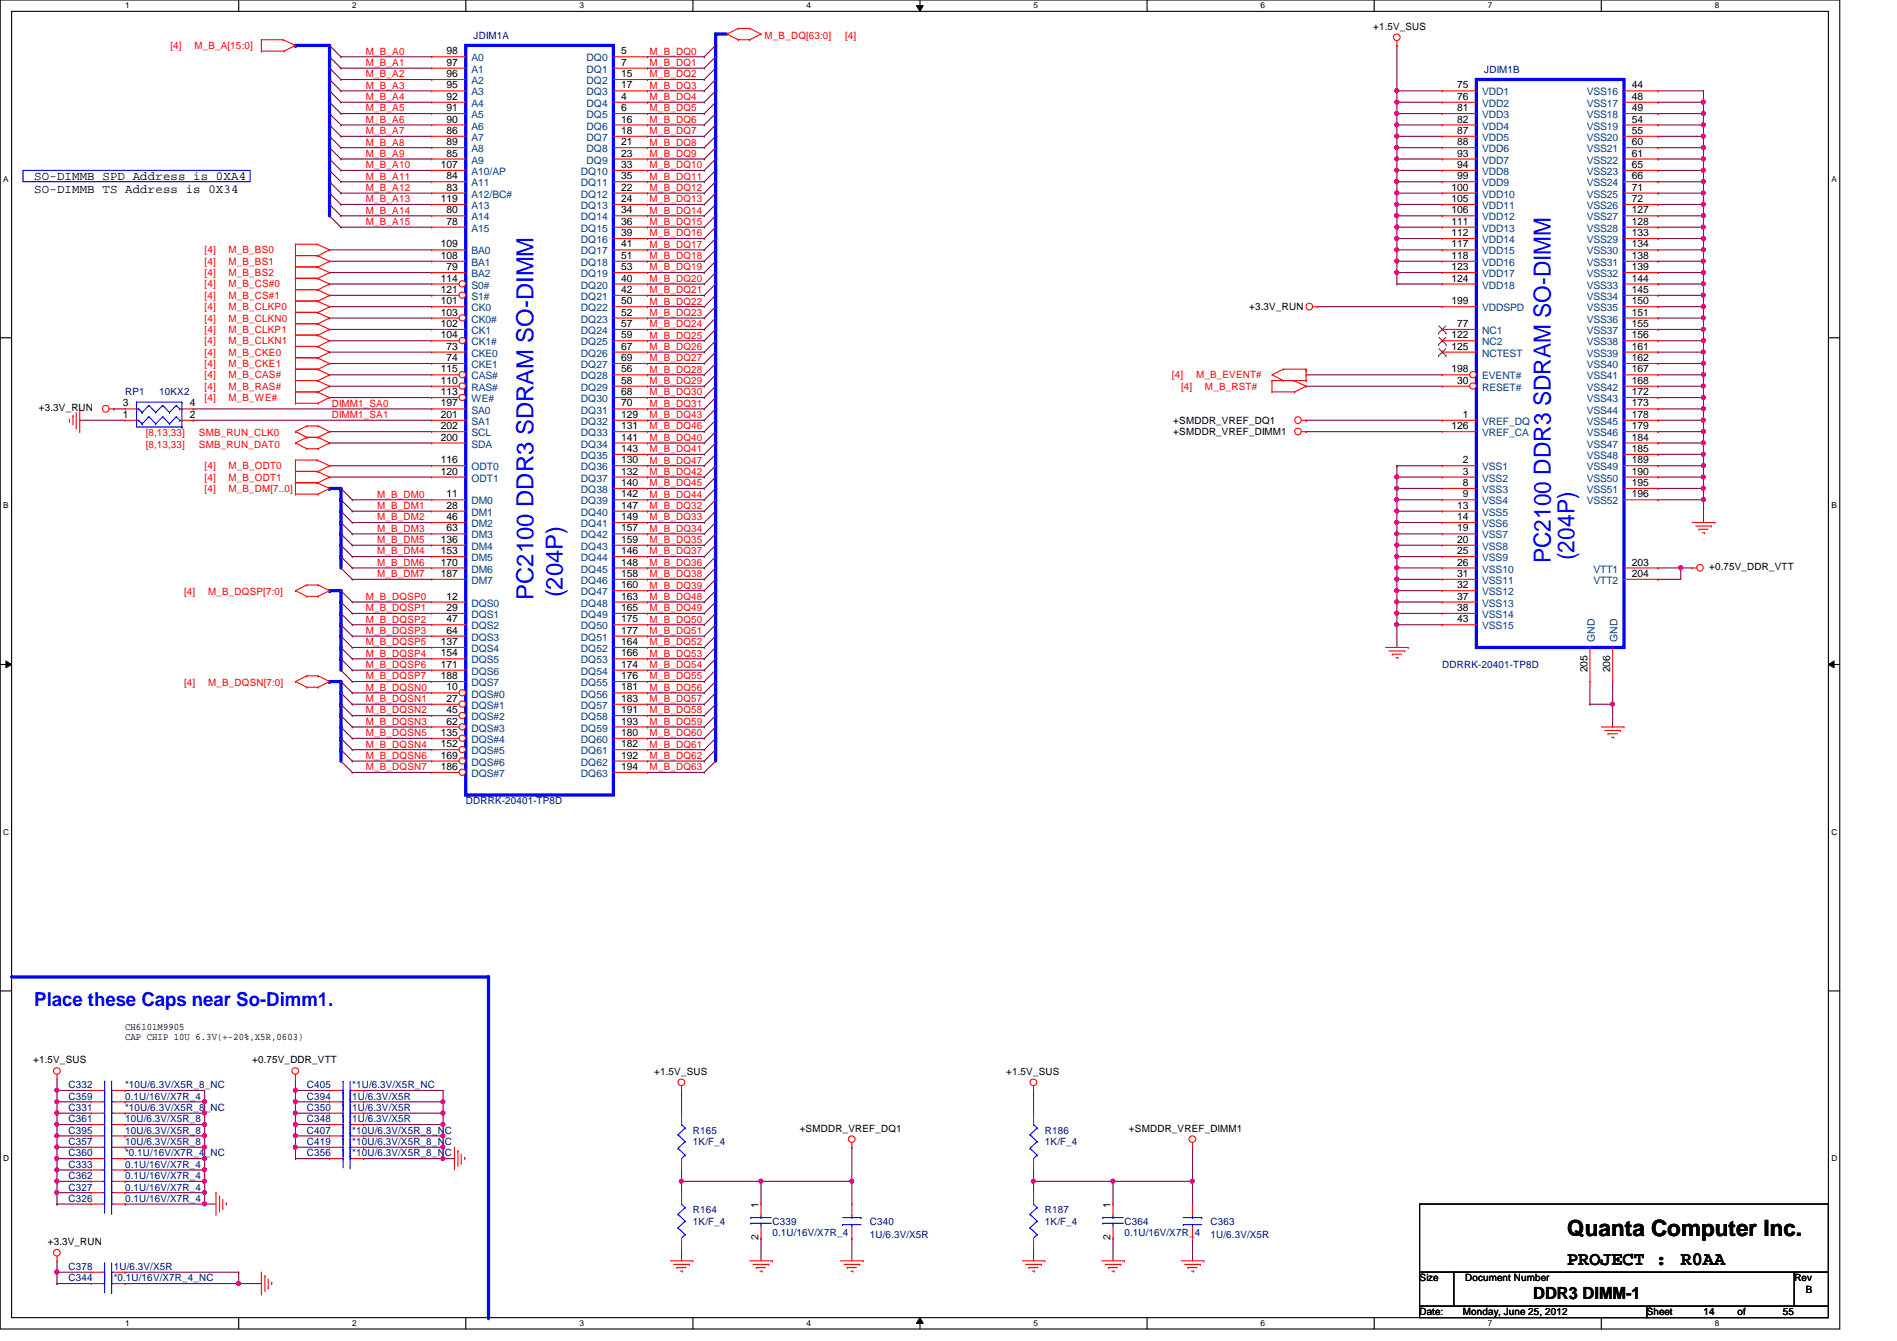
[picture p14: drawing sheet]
<svg xmlns="http://www.w3.org/2000/svg" width="297mm" height="210mm" viewBox="0 0 297 210" stroke-linecap="round" stroke-linejoin="round" font-family="sans-serif">
<defs><g id="words">
<g font-size="3.7" fill="#00f">
<text x="242.8" y="88.2" transform="rotate(-90 242.8 88.2)">PC2100 DDR3 SDRAM SO-DIMM</text>
<text x="246.5" y="87.7" transform="rotate(-90 246.5 87.7)">(204P)</text>
<text x="83.5" y="93.9" transform="rotate(-90 83.5 93.9)">PC2100 DDR3 SDRAM SO-DIMM</text>
<text x="88.1" y="93.5" transform="rotate(-90 88.1 93.5)">(204P)</text>
</g>
<text font-size="3.5" x="245.4" y="193.5">Quanta Computer Inc.</text>
<text font-size="3" fill="#00f" x="5.4" y="157.4">Place these Caps near So-Dimm1.</text>
<g font-size="3">
<text x="245.4" y="198.1">PROJECT :</text>
<text x="263.2" y="198.1">R0AA</text>
</g>
<text font-size="2.6" x="240.1" y="203.3">DDR3 DIMM-1</text>
<g font-size="1.9">
<text x="5.4" y="28.2">SO-DIMMB SPD Address is 0XA4</text>
<text x="5.4" y="30.1">SO-DIMMB TS Address is 0X34</text>
</g>
<g font-size="1.6">
<text x="215" y="4.7">+1.5V_SUS</text>
<text x="69.9" y="8.5">98</text>
<text x="69.9" y="10.3">97</text>
<text x="97.3" y="8.5">5</text>
<text x="97.3" y="10.3">7</text>
<text x="69.9" y="12.1">96</text>
<text x="69.9" y="13.8">95</text>
<text x="69.9" y="15.6">92</text>
<text x="69.9" y="17.4">91</text>
<text x="97.3" y="12.1">15</text>
<text x="97.3" y="13.8">17</text>
<text x="97.3" y="15.6">4</text>
<text x="97.3" y="17.4">6</text>
<text x="228.2" y="13.8">75</text>
<text x="228.2" y="15.6">76</text>
<text x="228.2" y="17.4">81</text>
<text x="255.5" y="13.8">44</text>
<text x="255.5" y="15.6">48</text>
<text x="255.5" y="17.4">49</text>
<text x="69.9" y="19.2">90</text>
<text x="69.9" y="21">86</text>
<text x="69.9" y="22.7">89</text>
<text x="97.3" y="19.2">16</text>
<text x="97.3" y="21">18</text>
<text x="97.3" y="22.7">21</text>
<text x="228.2" y="19.2">82</text>
<text x="228.2" y="21">87</text>
<text x="228.2" y="22.7">88</text>
<text x="255.5" y="19.2">54</text>
<text x="255.5" y="21">55</text>
<text x="255.5" y="22.7">60</text>
<text x="69" y="26.3">107</text>
<text x="69.9" y="24.5">85</text>
<text x="69.9" y="28.1">84</text>
<text x="69.9" y="29.8">83</text>
<text x="97.3" y="24.5">23</text>
<text x="97.3" y="26.3">33</text>
<text x="97.3" y="28.1">35</text>
<text x="97.3" y="29.8">22</text>
<text x="227.3" y="29.8">100</text>
<text x="228.2" y="24.5">93</text>
<text x="228.2" y="26.3">94</text>
<text x="228.2" y="28.1">99</text>
<text x="255.5" y="24.5">61</text>
<text x="255.5" y="26.3">65</text>
<text x="255.5" y="28.1">66</text>
<text x="255.5" y="29.8">71</text>
<text x="69" y="31.6">119</text>
<text x="69.9" y="33.4">80</text>
<text x="69.9" y="35.2">78</text>
<text x="97.3" y="31.6">24</text>
<text x="97.3" y="33.4">34</text>
<text x="97.3" y="35.2">36</text>
<text x="227.3" y="31.6">105</text>
<text x="227.3" y="33.4">106</text>
<text x="227.3" y="35.2">111</text>
<text x="255.5" y="31.6">72</text>
<text x="255.5" y="33.4">127</text>
<text x="255.5" y="35.2">128</text>
<text x="69" y="38.7">109</text>
<text x="69" y="40.5">108</text>
<text x="97.3" y="37">39</text>
<text x="97.3" y="38.7">41</text>
<text x="97.3" y="40.5">51</text>
<text x="227.3" y="37">112</text>
<text x="227.3" y="38.7">117</text>
<text x="227.3" y="40.5">118</text>
<text x="255.5" y="37">133</text>
<text x="255.5" y="38.7">134</text>
<text x="255.5" y="40.5">138</text>
<text x="69" y="44.1">114</text>
<text x="69" y="45.8">121</text>
<text x="69" y="47.6">101</text>
<text x="69.9" y="42.3">79</text>
<text x="97.3" y="42.3">53</text>
<text x="97.3" y="44.1">40</text>
<text x="97.3" y="45.8">42</text>
<text x="97.3" y="47.6">50</text>
<text x="227.3" y="42.3">123</text>
<text x="227.3" y="44.1">124</text>
<text x="227.3" y="47.6">199</text>
<text x="255.5" y="42.3">139</text>
<text x="255.5" y="44.1">144</text>
<text x="255.5" y="45.8">145</text>
<text x="255.5" y="47.6">150</text>
<text x="69" y="49.4">103</text>
<text x="69" y="51.2">102</text>
<text x="69" y="53">104</text>
<text x="97.3" y="49.4">52</text>
<text x="97.3" y="51.2">57</text>
<text x="97.3" y="53">59</text>
<text x="195.6" y="48.6">+3.3V_RUN</text>
<text x="227.3" y="53">122</text>
<text x="228.2" y="51.2">77</text>
<text x="255.5" y="49.4">151</text>
<text x="255.5" y="51.2">155</text>
<text x="255.5" y="53">156</text>
<text x="69" y="58.3">115</text>
<text x="69.9" y="54.7">73</text>
<text x="69.9" y="56.5">74</text>
<text x="97.3" y="54.7">67</text>
<text x="97.3" y="56.5">69</text>
<text x="97.3" y="58.3">56</text>
<text x="227.3" y="54.7">125</text>
<text x="227.3" y="58.3">198</text>
<text x="255.5" y="54.7">161</text>
<text x="255.5" y="56.5">162</text>
<text x="255.5" y="58.3">167</text>
<text x="6.1" y="64.4">+3.3V_RUN</text>
<text x="19.3" y="65.4">1</text>
<text x="19.3" y="63.6">3</text>
<text x="29.7" y="65.4">2</text>
<text x="29.7" y="63.6">4</text>
<text x="69" y="60.1">110</text>
<text x="69" y="61.8">113</text>
<text x="69" y="63.6">197</text>
<text x="69" y="65.4">201</text>
<text x="97.3" y="60.1">58</text>
<text x="97.3" y="61.8">68</text>
<text x="97.3" y="63.6">70</text>
<text x="97.3" y="65.4">129</text>
<text x="228.2" y="60.1">30</text>
<text x="229.1" y="65.4">1</text>
<text x="255.5" y="60.1">168</text>
<text x="255.5" y="61.8">172</text>
<text x="255.5" y="63.6">173</text>
<text x="255.5" y="65.4">178</text>
<text x="69" y="67.2">202</text>
<text x="69" y="69">200</text>
<text x="97.3" y="67.2">131</text>
<text x="97.3" y="69">141</text>
<text x="97.3" y="70.7">143</text>
<text x="183.7" y="68.1">+SMDDR_VREF_DIMM1</text>
<text x="183.7" y="66.3">+SMDDR_VREF_DQ1</text>
<text x="227.3" y="67.2">126</text>
<text x="255.5" y="67.2">179</text>
<text x="255.5" y="69">184</text>
<text x="255.5" y="70.7">185</text>
<text x="69" y="72.5">116</text>
<text x="69" y="74.3">120</text>
<text x="69.9" y="77.9">11</text>
<text x="97.3" y="72.5">130</text>
<text x="97.3" y="74.3">132</text>
<text x="97.3" y="76.1">140</text>
<text x="97.3" y="77.9">142</text>
<text x="229.1" y="72.5">2</text>
<text x="229.1" y="74.3">3</text>
<text x="229.1" y="76.1">8</text>
<text x="229.1" y="77.9">9</text>
<text x="255.5" y="72.5">189</text>
<text x="255.5" y="74.3">190</text>
<text x="255.5" y="76.1">195</text>
<text x="255.5" y="77.9">196</text>
<text x="69.9" y="79.6">28</text>
<text x="69.9" y="81.4">46</text>
<text x="69.9" y="83.2">63</text>
<text x="97.3" y="79.6">147</text>
<text x="97.3" y="81.4">149</text>
<text x="97.3" y="83.2">157</text>
<text x="228.2" y="79.6">13</text>
<text x="228.2" y="81.4">14</text>
<text x="228.2" y="83.2">19</text>
<text x="69" y="85">136</text>
<text x="69" y="86.7">153</text>
<text x="69" y="88.5">170</text>
<text x="97.3" y="85">159</text>
<text x="97.3" y="86.7">146</text>
<text x="97.3" y="88.5">148</text>
<text x="228.2" y="85">20</text>
<text x="228.2" y="86.7">25</text>
<text x="228.2" y="88.5">26</text>
<text x="255.5" y="88.5">203</text>
<text x="267.6" y="89.3">+0.75V_DDR_VTT</text>
<text x="69" y="90.3">187</text>
<text x="69.9" y="93.9">12</text>
<text x="69.9" y="95.6">29</text>
<text x="97.3" y="90.3">158</text>
<text x="97.3" y="92.1">160</text>
<text x="97.3" y="93.9">163</text>
<text x="97.3" y="95.6">165</text>
<text x="228.2" y="90.3">31</text>
<text x="228.2" y="92.1">32</text>
<text x="228.2" y="93.9">37</text>
<text x="228.2" y="95.6">38</text>
<text x="255.5" y="90.3">204</text>
<text x="69" y="101">137</text>
<text x="69.9" y="97.4">47</text>
<text x="69.9" y="99.2">64</text>
<text x="97.3" y="97.4">175</text>
<text x="97.3" y="99.2">177</text>
<text x="97.3" y="101">164</text>
<text x="228.2" y="97.4">43</text>
<text x="69" y="102.7">154</text>
<text x="69" y="104.5">171</text>
<text x="69" y="106.3">188</text>
<text x="97.3" y="102.7">166</text>
<text x="97.3" y="104.5">174</text>
<text x="97.3" y="106.3">176</text>
<text x="248.6" y="105.2" transform="rotate(-90 248.6 105.2)">205</text>
<text x="252.1" y="105.2" transform="rotate(-90 252.1 105.2)">206</text>
<text x="69.9" y="108.1">10</text>
<text x="69.9" y="109.9">27</text>
<text x="69.9" y="111.6">45</text>
<text x="69.9" y="113.4">62</text>
<text x="97.3" y="108.1">181</text>
<text x="97.3" y="109.9">183</text>
<text x="97.3" y="111.6">191</text>
<text x="97.3" y="113.4">193</text>
<text x="69" y="115.2">135</text>
<text x="69" y="117">152</text>
<text x="69" y="118.7">169</text>
<text x="97.3" y="115.2">180</text>
<text x="97.3" y="117">182</text>
<text x="97.3" y="118.7">192</text>
<text x="69" y="120.5">186</text>
<text x="97.3" y="120.5">194</text>
<text x="19.6" y="161.2">CH6101M9905</text>
<text x="5.2" y="166.5">+1.5V_SUS</text>
<text x="19.6" y="162.8">CAP CHIP 10U 6.3V(+-20%,X5R,0603)</text>
<text x="39.5" y="166.5">+0.75V_DDR_VTT</text>
<text x="102.4" y="168.2">+1.5V_SUS</text>
<text x="157.6" y="168.2">+1.5V_SUS</text>
<text x="125.2" y="177.1">+SMDDR_VREF_DQ1</text>
<text x="176.8" y="177.1">+SMDDR_VREF_DIMM1</text>
<text x="118.8" y="189" transform="rotate(-90 118.8 189)">1</text>
<text x="173.9" y="189" transform="rotate(-90 173.9 189)">1</text>
<text x="7.5" y="194.9">+3.3V_RUN</text>
<text x="118.8" y="194.1" transform="rotate(-90 118.8 194.1)">2</text>
<text x="173.9" y="194.1" transform="rotate(-90 173.9 194.1)">2</text>
<text x="222.3" y="200.6">Size</text>
<text x="229.4" y="200.6">Document Number</text>
<text x="281" y="200.6">Rev</text>
<text x="282.7" y="202.4">B</text>
<text x="222.3" y="205.9">Date:</text>
<text x="229.1" y="205.9">Monday, June 25, 2012</text>
<text x="257.8" y="205.9">Sheet</text>
<text x="266.7" y="205.9">14</text>
<text x="272.1" y="205.9">of</text>
<text x="279.2" y="205.9">55</text>
</g>
<g font-size="1.6" fill="#f00">
<text x="26.7" y="7.7">[4]</text>
<text x="30.4" y="7.7">M_B_A[15:0]</text>
<text x="57.3" y="10.3">M_B_A1</text>
<text x="57.3" y="8.6">M_B_A0</text>
<text x="101.7" y="8.6">M_B_DQ0</text>
<text x="101.7" y="10.3">M_B_DQ1</text>
<text x="119.7" y="6.1">M_B_DQ[63:0]</text>
<text x="132.3" y="6.1">[4]</text>
<text x="57.3" y="15.7">M_B_A4</text>
<text x="57.3" y="12.1">M_B_A2</text>
<text x="57.3" y="13.9">M_B_A3</text>
<text x="57.3" y="17.4">M_B_A5</text>
<text x="101.7" y="15.7">M_B_DQ4</text>
<text x="101.7" y="17.4">M_B_DQ5</text>
<text x="101.7" y="12.1">M_B_DQ2</text>
<text x="101.7" y="13.9">M_B_DQ3</text>
<text x="57.3" y="21">M_B_A7</text>
<text x="57.3" y="19.2">M_B_A6</text>
<text x="57.3" y="22.8">M_B_A8</text>
<text x="101.7" y="22.8">M_B_DQ8</text>
<text x="101.7" y="21">M_B_DQ7</text>
<text x="101.7" y="19.2">M_B_DQ6</text>
<text x="57.3" y="26.3">M_B_A10</text>
<text x="57.3" y="24.6">M_B_A9</text>
<text x="57.3" y="28.1">M_B_A11</text>
<text x="57.3" y="29.9">M_B_A12</text>
<text x="101.7" y="28.1">M_B_DQ11</text>
<text x="101.7" y="26.3">M_B_DQ10</text>
<text x="101.7" y="24.6">M_B_DQ9</text>
<text x="101.7" y="29.9">M_B_DQ12</text>
<text x="57.3" y="35.2">M_B_A15</text>
<text x="57.3" y="33.4">M_B_A14</text>
<text x="57.3" y="31.7">M_B_A13</text>
<text x="101.7" y="35.2">M_B_DQ15</text>
<text x="101.7" y="33.4">M_B_DQ14</text>
<text x="101.7" y="31.7">M_B_DQ13</text>
<text x="32" y="41.4">[4]</text>
<text x="32" y="39.7">[4]</text>
<text x="35.8" y="41.4">M_B_BS1</text>
<text x="35.8" y="39.7">M_B_BS0</text>
<text x="101.7" y="38.8">M_B_DQ17</text>
<text x="101.7" y="37">M_B_DQ16</text>
<text x="101.7" y="40.6">M_B_DQ18</text>
<text x="32" y="43.2">[4]</text>
<text x="32" y="45">[4]</text>
<text x="32" y="46.8">[4]</text>
<text x="35.8" y="43.2">M_B_BS2</text>
<text x="35.8" y="45">M_B_CS#0</text>
<text x="35.8" y="46.8">M_B_CS#1</text>
<text x="101.7" y="42.3">M_B_DQ19</text>
<text x="101.7" y="45.9">M_B_DQ21</text>
<text x="101.7" y="47.7">M_B_DQ22</text>
<text x="101.7" y="44.1">M_B_DQ20</text>
<text x="32" y="48.6">[4]</text>
<text x="32" y="50.3">[4]</text>
<text x="32" y="52.1">[4]</text>
<text x="32" y="53.9">[4]</text>
<text x="35.8" y="48.6">M_B_CLKP0</text>
<text x="35.8" y="50.3">M_B_CLKN0</text>
<text x="35.8" y="52.1">M_B_CLKP1</text>
<text x="35.8" y="53.9">M_B_CLKN1</text>
<text x="101.7" y="51.2">M_B_DQ24</text>
<text x="101.7" y="49.4">M_B_DQ23</text>
<text x="101.7" y="53">M_B_DQ25</text>
<text x="32" y="55.7">[4]</text>
<text x="32" y="57.4">[4]</text>
<text x="32" y="59.2">[4]</text>
<text x="35.8" y="55.7">M_B_CKE0</text>
<text x="35.8" y="57.4">M_B_CKE1</text>
<text x="35.8" y="59.2">M_B_CAS#</text>
<text x="101.7" y="56.6">M_B_DQ27</text>
<text x="101.7" y="58.3">M_B_DQ28</text>
<text x="101.7" y="54.8">M_B_DQ26</text>
<text x="183.5" y="59.2">[4]</text>
<text x="187.3" y="59.2">M_B_EVENT#</text>
<text x="32" y="61">[4]</text>
<text x="32" y="62.8">[4]</text>
<text x="35.8" y="61">M_B_RAS#</text>
<text x="35.8" y="62.8">M_B_WE#</text>
<text x="51.9" y="63.7">DIMM1_SA0</text>
<text x="51.9" y="65.4">DIMM1_SA1</text>
<text x="101.7" y="60.1">M_B_DQ29</text>
<text x="101.7" y="63.7">M_B_DQ31</text>
<text x="101.7" y="61.9">M_B_DQ30</text>
<text x="101.7" y="65.4">M_B_DQ43</text>
<text x="185" y="61">[4]</text>
<text x="188.7" y="61">M_B_RST#</text>
<text x="22.8" y="68.3">[8,13,33]</text>
<text x="22.8" y="70.1">[8,13,33]</text>
<text x="31.2" y="68.3">SMB_RUN_CLK0</text>
<text x="31.2" y="70.1">SMB_RUN_DAT0</text>
<text x="101.7" y="67.2">M_B_DQ46</text>
<text x="101.7" y="69">M_B_DQ40</text>
<text x="101.7" y="70.8">M_B_DQ41</text>
<text x="32" y="77">[4]</text>
<text x="32" y="73.4">[4]</text>
<text x="32" y="75.2">[4]</text>
<text x="35.8" y="77">M_B_DM[7..0]</text>
<text x="35.8" y="73.4">M_B_ODT0</text>
<text x="35.8" y="75.2">M_B_ODT1</text>
<text x="59.1" y="77.9">M_B_DM0</text>
<text x="101.7" y="72.6">M_B_DQ47</text>
<text x="101.7" y="76.1">M_B_DQ45</text>
<text x="101.7" y="74.3">M_B_DQ42</text>
<text x="101.7" y="77.9">M_B_DQ44</text>
<text x="59.1" y="81.4">M_B_DM2</text>
<text x="59.1" y="83.2">M_B_DM3</text>
<text x="59.1" y="79.7">M_B_DM1</text>
<text x="101.7" y="81.4">M_B_DQ33</text>
<text x="101.7" y="83.2">M_B_DQ34</text>
<text x="101.7" y="79.7">M_B_DQ32</text>
<text x="59.1" y="88.6">M_B_DM6</text>
<text x="59.1" y="86.8">M_B_DM4</text>
<text x="59.1" y="85">M_B_DM5</text>
<text x="101.7" y="85">M_B_DQ35</text>
<text x="101.7" y="86.8">M_B_DQ37</text>
<text x="101.7" y="88.6">M_B_DQ36</text>
<text x="28.8" y="93.2">[4]</text>
<text x="32.6" y="93.2">M_B_DQSP[7:0]</text>
<text x="57.3" y="93.9">M_B_DQSP0</text>
<text x="57.3" y="95.7">M_B_DQSP1</text>
<text x="59.1" y="90.3">M_B_DM7</text>
<text x="101.7" y="95.7">M_B_DQ49</text>
<text x="101.7" y="93.9">M_B_DQ48</text>
<text x="101.7" y="92.1">M_B_DQ39</text>
<text x="101.7" y="90.3">M_B_DQ38</text>
<text x="57.3" y="97.5">M_B_DQSP2</text>
<text x="57.3" y="99.2">M_B_DQSP3</text>
<text x="57.3" y="101">M_B_DQSP5</text>
<text x="101.7" y="101">M_B_DQ52</text>
<text x="101.7" y="97.5">M_B_DQ50</text>
<text x="101.7" y="99.2">M_B_DQ51</text>
<text x="28.8" y="107.4">[4]</text>
<text x="32.6" y="107.4">M_B_DQSN[7:0]</text>
<text x="57.3" y="104.6">M_B_DQSP6</text>
<text x="57.3" y="106.3">M_B_DQSP7</text>
<text x="57.3" y="102.8">M_B_DQSP4</text>
<text x="101.7" y="104.6">M_B_DQ54</text>
<text x="101.7" y="106.3">M_B_DQ55</text>
<text x="101.7" y="102.8">M_B_DQ53</text>
<text x="57.3" y="108.1">M_B_DQSN0</text>
<text x="57.3" y="109.9">M_B_DQSN1</text>
<text x="57.3" y="111.7">M_B_DQSN2</text>
<text x="57.3" y="113.5">M_B_DQSN3</text>
<text x="101.7" y="113.5">M_B_DQ59</text>
<text x="101.7" y="109.9">M_B_DQ57</text>
<text x="101.7" y="108.1">M_B_DQ56</text>
<text x="101.7" y="111.7">M_B_DQ58</text>
<text x="57.3" y="118.8">M_B_DQSN6</text>
<text x="57.3" y="117">M_B_DQSN4</text>
<text x="57.3" y="115.2">M_B_DQSN5</text>
<text x="101.7" y="117">M_B_DQ61</text>
<text x="101.7" y="118.8">M_B_DQ62</text>
<text x="101.7" y="115.2">M_B_DQ60</text>
<text x="57.3" y="120.6">M_B_DQSN7</text>
<text x="101.7" y="120.6">M_B_DQ63</text>
</g>
<g font-size="1.6" fill="#004080">
<text x="73.8" y="9.6">A0</text>
<text x="73.8" y="11.4">A1</text>
<text x="91.9" y="9.6">DQ0</text>
<text x="91.9" y="11.4">DQ1</text>
<text x="73.8" y="13.2">A2</text>
<text x="73.8" y="14.9">A3</text>
<text x="73.8" y="16.7">A4</text>
<text x="91.9" y="13.2">DQ2</text>
<text x="91.9" y="14.9">DQ3</text>
<text x="91.9" y="16.7">DQ4</text>
<text x="232.1" y="14.9">VDD1</text>
<text x="232.1" y="16.7">VDD2</text>
<text x="248.5" y="14.9">VSS16</text>
<text x="248.5" y="16.7">VSS17</text>
<text x="73.8" y="18.5">A5</text>
<text x="73.8" y="20.3">A6</text>
<text x="73.8" y="22.1">A7</text>
<text x="73.8" y="23.8">A8</text>
<text x="91.9" y="18.5">DQ5</text>
<text x="91.9" y="20.3">DQ6</text>
<text x="91.9" y="22.1">DQ7</text>
<text x="91.9" y="23.8">DQ8</text>
<text x="232.1" y="18.5">VDD3</text>
<text x="232.1" y="20.3">VDD4</text>
<text x="232.1" y="22.1">VDD5</text>
<text x="232.1" y="23.8">VDD6</text>
<text x="248.5" y="18.5">VSS18</text>
<text x="248.5" y="20.3">VSS19</text>
<text x="248.5" y="22.1">VSS20</text>
<text x="248.5" y="23.8">VSS21</text>
<text x="73.8" y="25.6">A9</text>
<text x="73.8" y="27.4">A10/AP</text>
<text x="73.8" y="29.2">A11</text>
<text x="91" y="27.4">DQ10</text>
<text x="91" y="29.2">DQ11</text>
<text x="91.9" y="25.6">DQ9</text>
<text x="232.1" y="25.6">VDD7</text>
<text x="232.1" y="27.4">VDD8</text>
<text x="232.1" y="29.2">VDD9</text>
<text x="248.5" y="25.6">VSS22</text>
<text x="248.5" y="27.4">VSS23</text>
<text x="248.5" y="29.2">VSS24</text>
<text x="73.8" y="30.9">A12/BC#</text>
<text x="73.8" y="32.7">A13</text>
<text x="73.8" y="34.5">A14</text>
<text x="91" y="30.9">DQ12</text>
<text x="91" y="32.7">DQ13</text>
<text x="91" y="34.5">DQ14</text>
<text x="232.1" y="30.9">VDD10</text>
<text x="232.1" y="32.7">VDD11</text>
<text x="232.1" y="34.5">VDD12</text>
<text x="248.5" y="30.9">VSS25</text>
<text x="248.5" y="32.7">VSS26</text>
<text x="248.5" y="34.5">VSS27</text>
<text x="73.8" y="36.3">A15</text>
<text x="73.8" y="39.8">BA0</text>
<text x="73.8" y="41.6">BA1</text>
<text x="91" y="36.3">DQ15</text>
<text x="91" y="38.1">DQ16</text>
<text x="91" y="39.8">DQ17</text>
<text x="91" y="41.6">DQ18</text>
<text x="232.1" y="36.3">VDD13</text>
<text x="232.1" y="38.1">VDD14</text>
<text x="232.1" y="39.8">VDD15</text>
<text x="232.1" y="41.6">VDD16</text>
<text x="248.5" y="36.3">VSS28</text>
<text x="248.5" y="38.1">VSS29</text>
<text x="248.5" y="39.8">VSS30</text>
<text x="248.5" y="41.6">VSS31</text>
<text x="73.8" y="43.4">BA2</text>
<text x="73.8" y="45.2">S0#</text>
<text x="73.8" y="46.9">S1#</text>
<text x="91" y="43.4">DQ19</text>
<text x="91" y="45.2">DQ20</text>
<text x="91" y="46.9">DQ21</text>
<text x="232.1" y="43.4">VDD17</text>
<text x="232.1" y="45.2">VDD18</text>
<text x="248.5" y="43.4">VSS32</text>
<text x="248.5" y="45.2">VSS33</text>
<text x="248.5" y="46.9">VSS34</text>
<text x="73.8" y="48.7">CK0</text>
<text x="73.8" y="50.5">CK0#</text>
<text x="73.8" y="52.3">CK1</text>
<text x="91" y="48.7">DQ22</text>
<text x="91" y="50.5">DQ23</text>
<text x="91" y="52.3">DQ24</text>
<text x="232.1" y="48.7">VDDSPD</text>
<text x="232.1" y="52.3">NC1</text>
<text x="248.5" y="48.7">VSS35</text>
<text x="248.5" y="50.5">VSS36</text>
<text x="248.5" y="52.3">VSS37</text>
<text x="73.8" y="54.1">CK1#</text>
<text x="73.8" y="55.8">CKE0</text>
<text x="73.8" y="57.6">CKE1</text>
<text x="73.8" y="59.4">CAS#</text>
<text x="91" y="54.1">DQ25</text>
<text x="91" y="55.8">DQ26</text>
<text x="91" y="57.6">DQ27</text>
<text x="91" y="59.4">DQ28</text>
<text x="232.1" y="54.1">NC2</text>
<text x="232.1" y="55.8">NCTEST</text>
<text x="232.1" y="59.4">EVENT#</text>
<text x="248.5" y="54.1">VSS38</text>
<text x="248.5" y="55.8">VSS39</text>
<text x="248.5" y="57.6">VSS40</text>
<text x="248.5" y="59.4">VSS41</text>
<text x="73.8" y="61.2">RAS#</text>
<text x="73.8" y="62.9">WE#</text>
<text x="73.8" y="64.7">SA0</text>
<text x="91" y="61.2">DQ29</text>
<text x="91" y="62.9">DQ30</text>
<text x="91" y="64.7">DQ31</text>
<text x="232.1" y="61.2">RESET#</text>
<text x="248.5" y="61.2">VSS42</text>
<text x="248.5" y="62.9">VSS43</text>
<text x="248.5" y="64.7">VSS44</text>
<text x="73.8" y="66.5">SA1</text>
<text x="73.8" y="68.3">SCL</text>
<text x="73.8" y="70.1">SDA</text>
<text x="91" y="66.5">DQ32</text>
<text x="91" y="68.3">DQ33</text>
<text x="91" y="70.1">DQ34</text>
<text x="91" y="71.8">DQ35</text>
<text x="232.1" y="66.5">VREF_DQ</text>
<text x="232.1" y="68.3">VREF_CA</text>
<text x="248.5" y="66.5">VSS45</text>
<text x="248.5" y="68.3">VSS46</text>
<text x="248.5" y="70.1">VSS47</text>
<text x="248.5" y="71.8">VSS48</text>
<text x="73.8" y="73.6">ODT0</text>
<text x="73.8" y="75.4">ODT1</text>
<text x="91" y="73.6">DQ36</text>
<text x="91" y="75.4">DQ37</text>
<text x="91" y="77.2">DQ38</text>
<text x="232.1" y="73.6">VSS1</text>
<text x="232.1" y="75.4">VSS2</text>
<text x="232.1" y="77.2">VSS3</text>
<text x="248.5" y="73.6">VSS49</text>
<text x="248.5" y="75.4">VSS50</text>
<text x="248.5" y="77.2">VSS51</text>
<text x="73.8" y="79">DM0</text>
<text x="73.8" y="80.7">DM1</text>
<text x="73.8" y="82.5">DM2</text>
<text x="91" y="79">DQ39</text>
<text x="91" y="80.7">DQ40</text>
<text x="91" y="82.5">DQ41</text>
<text x="232.1" y="79">VSS4</text>
<text x="232.1" y="80.7">VSS5</text>
<text x="232.1" y="82.5">VSS6</text>
<text x="248.5" y="79">VSS52</text>
<text x="73.8" y="84.3">DM3</text>
<text x="73.8" y="86.1">DM4</text>
<text x="73.8" y="87.8">DM5</text>
<text x="73.8" y="89.6">DM6</text>
<text x="91" y="84.3">DQ42</text>
<text x="91" y="86.1">DQ43</text>
<text x="91" y="87.8">DQ44</text>
<text x="91" y="89.6">DQ45</text>
<text x="232.1" y="84.3">VSS7</text>
<text x="232.1" y="86.1">VSS8</text>
<text x="232.1" y="87.8">VSS9</text>
<text x="232.1" y="89.6">VSS10</text>
<text x="249.5" y="89.6">VTT1</text>
<text x="73.8" y="91.4">DM7</text>
<text x="73.8" y="95">DQS0</text>
<text x="91" y="91.4">DQ46</text>
<text x="91" y="93.2">DQ47</text>
<text x="91" y="95">DQ48</text>
<text x="232.1" y="91.4">VSS11</text>
<text x="232.1" y="93.2">VSS12</text>
<text x="232.1" y="95">VSS13</text>
<text x="249.5" y="91.4">VTT2</text>
<text x="73.8" y="96.7">DQS1</text>
<text x="73.8" y="98.5">DQS2</text>
<text x="73.8" y="100.3">DQS3</text>
<text x="91" y="96.7">DQ49</text>
<text x="91" y="98.5">DQ50</text>
<text x="91" y="100.3">DQ51</text>
<text x="232.1" y="96.7">VSS14</text>
<text x="232.1" y="98.5">VSS15</text>
<text x="249.7" y="100.5" transform="rotate(-90 249.7 100.5)">GND</text>
<text x="253.3" y="100.5" transform="rotate(-90 253.3 100.5)">GND</text>
<text x="73.8" y="102.1">DQS4</text>
<text x="73.8" y="103.8">DQS5</text>
<text x="73.8" y="105.6">DQS6</text>
<text x="73.8" y="107.4">DQS7</text>
<text x="91" y="102.1">DQ52</text>
<text x="91" y="103.8">DQ53</text>
<text x="91" y="105.6">DQ54</text>
<text x="91" y="107.4">DQ55</text>
<text x="73.8" y="109.2">DQS#0</text>
<text x="73.8" y="111">DQS#1</text>
<text x="73.8" y="112.7">DQS#2</text>
<text x="91" y="109.2">DQ56</text>
<text x="91" y="111">DQ57</text>
<text x="91" y="112.7">DQ58</text>
<text x="73.8" y="114.5">DQS#3</text>
<text x="73.8" y="116.3">DQS#4</text>
<text x="73.8" y="118.1">DQS#5</text>
<text x="73.8" y="119.8">DQS#6</text>
<text x="91" y="114.5">DQ59</text>
<text x="91" y="116.3">DQ60</text>
<text x="91" y="118.1">DQ61</text>
<text x="91" y="119.8">DQ62</text>
<text x="73.8" y="121.6">DQS#7</text>
<text x="91" y="121.6">DQ63</text>
</g>
<g font-size="1.6" fill="#000080">
<text x="74.2" y="6.1">JDIM1A</text>
<text x="232.4" y="11.4">JDIM1B</text>
<text x="19.6" y="61.9">RP1</text>
<text x="24.9" y="61.9">10KX2</text>
<text x="225.8" y="104.6">DDRRK-20401-TP8D</text>
<text x="72.9" y="125.9">DDRRK-20401-TP8D</text>
<text x="10.7" y="170.3">C332</text>
<text x="10.7" y="173.9">C331</text>
<text x="10.7" y="172.1">C359</text>
<text x="19.6" y="170.3">*10U/6.3V/X5R_8_NC</text>
<text x="19.6" y="173.9">*10U/6.3V/X5R_8_NC</text>
<text x="19.6" y="172.1">0.1U/16V/X7R_4</text>
<text x="48" y="172.1">C394</text>
<text x="48" y="173.9">C350</text>
<text x="48" y="170.3">C405</text>
<text x="55.2" y="172.1">1U/6.3V/X5R</text>
<text x="55.2" y="173.9">1U/6.3V/X5R</text>
<text x="55.2" y="170.3">*1U/6.3V/X5R_NC</text>
<text x="10.7" y="179.2">C357</text>
<text x="10.7" y="177.5">C395</text>
<text x="10.7" y="175.7">C361</text>
<text x="19.6" y="179.2">10U/6.3V/X5R_8</text>
<text x="19.6" y="177.5">10U/6.3V/X5R_8</text>
<text x="19.6" y="175.7">10U/6.3V/X5R_8</text>
<text x="48" y="179.2">C419</text>
<text x="48" y="175.7">C348</text>
<text x="48" y="177.5">C407</text>
<text x="55.2" y="179.2">*10U/6.3V/X5R_8_NC</text>
<text x="55.2" y="175.7">1U/6.3V/X5R</text>
<text x="55.2" y="177.5">*10U/6.3V/X5R_8_NC</text>
<text x="108.5" y="177.5">R165</text>
<text x="108.5" y="179.2">1K/F_4</text>
<text x="163.6" y="177.5">R186</text>
<text x="163.6" y="179.2">1K/F_4</text>
<text x="10.7" y="182.8">C333</text>
<text x="10.7" y="181">C360</text>
<text x="10.7" y="184.6">C362</text>
<text x="19.6" y="182.8">0.1U/16V/X7R_4</text>
<text x="19.6" y="181">*0.1U/16V/X7R_4_NC</text>
<text x="19.6" y="184.6">0.1U/16V/X7R_4</text>
<text x="48" y="181">C356</text>
<text x="55.2" y="181">*10U/6.3V/X5R_8_NC</text>
<text x="10.7" y="186.4">C327</text>
<text x="10.7" y="188.1">C326</text>
<text x="19.6" y="186.4">0.1U/16V/X7R_4</text>
<text x="19.6" y="188.1">0.1U/16V/X7R_4</text>
<text x="108.5" y="189.9">R164</text>
<text x="108.5" y="191.7">1K/F_4</text>
<text x="120.9" y="191.7">C339</text>
<text x="136.2" y="191.7">C340</text>
<text x="163.6" y="189.9">R187</text>
<text x="163.6" y="191.7">1K/F_4</text>
<text x="176.1" y="191.7">C364</text>
<text x="189.6" y="191.7">C363</text>
<text x="120.9" y="193.5">0.1U/16V/X7R_4</text>
<text x="136.2" y="193.8">1U/6.3V/X5R</text>
<text x="176.1" y="193.5">0.1U/16V/X7R_4</text>
<text x="189.6" y="193.8">1U/6.3V/X5R</text>
<text x="10.7" y="200.6">C344</text>
<text x="10.7" y="198.8">C378</text>
<text x="17.8" y="200.6">*0.1U/16V/X7R_4_NC</text>
<text x="17.8" y="198.8">1U/6.3V/X5R</text>
</g>
<g font-size="1.3">
<text x="19.6" y="1.3">1</text>
<text x="55.2" y="1.3">2</text>
<text x="90.7" y="1.3">3</text>
<text x="126.3" y="1.3">4</text>
<text x="161.8" y="1.3">5</text>
<text x="197.4" y="1.3">6</text>
<text x="233" y="1.3">7</text>
<text x="268.5" y="1.3">8</text>
<text x=".5" y="28.4">A</text>
<text x="286.8" y="28.4">A</text>
<text x=".5" y="79.5">B</text>
<text x="286.8" y="79.5">B</text>
<text x=".5" y="130.7">C</text>
<text x="286.8" y="130.7">C</text>
<text x=".5" y="181.8">D</text>
<text x="286.8" y="181.8">D</text>
<text x="19.6" y="207.6">1</text>
<text x="55.2" y="207.6">2</text>
<text x="90.7" y="207.6">3</text>
<text x="126.3" y="207.6">4</text>
<text x="161.8" y="207.6">5</text>
<text x="197.4" y="207.6">6</text>
<text x="233" y="207.6">7</text>
<text x="268.5" y="207.6">8</text>
</g>
</g></defs>
<path d="M0 0h288.1v208h-288.1zM1.8 1.8h284.5v204.4h-284.5z" fill="none" stroke="#000" stroke-width=".17"/>
<g fill="#fff">
<path d="M19.6 .2h.7v1.4h-.7z"/>
<path d="M19.6 206.4h.7v1.4h-.7z"/>
</g>
<path d="M37.4 0v1.8M37.4 206.2v1.8" fill="none" stroke="#000" stroke-width=".17"/>
<g fill="#fff">
<path d="M55.2 .2h.6v1.4h-.6z"/>
<path d="M55.2 206.4h.6v1.4h-.6z"/>
</g>
<path d="M72.9 0v1.8M72.9 206.2v1.8" fill="none" stroke="#000" stroke-width=".17"/>
<g fill="#fff">
<path d="M90.7 .2h.7v1.4h-.7z"/>
<path d="M90.7 206.4h.7v1.4h-.7z"/>
</g>
<path d="M108.5 0v1.8M108.5 206.2v1.8" fill="none" stroke="#000" stroke-width=".17"/>
<g fill="#fff">
<path d="M126.3 .2h.7v1.4h-.7z"/>
<path d="M126.3 206.4h.7v1.4h-.7z"/>
</g>
<path d="M144.1 0v1.8M144.1 206.2v1.8" fill="none" stroke="#000" stroke-width=".17"/>
<path d="M143.5 .9h1.1l-.5 .9zM144.1 206.2l.5 .9h-1.1z" fill="#000"/>
<path d="M143.5 .9h1.1l-.5 .9zM144.1 206.2l.5 .9h-1.1z" fill="none" stroke="#000" stroke-width=".16"/>
<g fill="#fff">
<path d="M161.8 .2h.7v1.4h-.7z"/>
<path d="M161.8 206.4h.7v1.4h-.7z"/>
</g>
<path d="M179.6 0v1.8M179.6 206.2v1.8" fill="none" stroke="#000" stroke-width=".17"/>
<g fill="#fff">
<path d="M197.4 .2h.7v1.4h-.7z"/>
<path d="M197.4 206.4h.7v1.4h-.7z"/>
</g>
<path d="M215.2 0v1.8M215.2 206.2v1.8" fill="none" stroke="#000" stroke-width=".17"/>
<g fill="#fff">
<path d="M233 .2h.6v1.4h-.6z"/>
<path d="M233 206.4h.6v1.4h-.6z"/>
</g>
<path d="M250.7 0v1.8M250.7 206.2v1.8" fill="none" stroke="#000" stroke-width=".17"/>
<g fill="#fff">
<path d="M268.5 .2h.7v1.4h-.7z"/>
<path d="M268.5 206.4h.7v1.4h-.7z"/>
<path d="M.5 27.3h.8v1.4h-.8z"/>
<path d="M286.8 27.3h.8v1.4h-.8z"/>
<path d="M.5 78.4h.8v1.4h-.8z"/>
<path d="M286.8 78.4h.8v1.4h-.8z"/>
</g>
<path d="M0 52.9h1.8M286.3 52.9h1.8" fill="none" stroke="#000" stroke-width=".17"/>
<g fill="#fff">
<path d="M.5 129.5h.9v1.4h-.9z"/>
<path d="M286.8 129.5h.9v1.4h-.9z"/>
</g>
<path d="M0 104h1.8M286.3 104h1.8" fill="none" stroke="#000" stroke-width=".17"/>
<path d="M.9 103.5l.9 .5-.9 .5zM286.3 104l.9-.5v1z" fill="#000"/>
<path d="M.9 103.5l.9 .5-.9 .5zM286.3 104l.9-.5v1z" fill="none" stroke="#000" stroke-width=".16"/>
<g fill="#fff">
<path d="M.5 180.6h.9v1.4h-.9z"/>
<path d="M286.8 180.6h.9v1.4h-.9z"/>
</g>
<path d="M0 155.1h1.8M286.3 155.1h1.8" fill="none" stroke="#000" stroke-width=".17"/>
<path d="M76.5 152.9v53.3" fill="none" stroke="#00f" stroke-width=".51"/>
<circle cx="76.5" cy="206.2" r=".25" fill="#00f"/>
<path d="M1.8 152.9h74.7" fill="none" stroke="#00f" stroke-width=".51"/>
<circle cx="76.5" cy="152.9" r=".25" fill="#00f"/>
<path d="M3.6 26.7h35.6v1.7h-35.6z" fill="none" stroke="#00f" stroke-width=".17"/>
<path d="M112.1 5.3h1.7" fill="none" stroke="#00f" stroke-width=".51"/>
<circle cx="112.1" cy="5.3" r=".25" fill="#00f"/>
<path d="M218.7 42.7h.1M218.7 42.7v1.7M218.7 42.7h7.1" fill="none" stroke="#800040" stroke-width=".17"/>
<circle cx="218.7" cy="42.6" r=".32" fill="#f0f"/>
<circle cx="218.7" cy="42.6" r=".32" fill="none" stroke="#f0f" stroke-width=".17"/>
<path d="M266.7 26.7h.1M266.7 26.7v1.7M218.7 88.9h.1M218.7 88.9h7.1" fill="none" stroke="#800040" stroke-width=".17"/>
<circle cx="266.7" cy="28.4" r=".32" fill="#f0f"/>
<circle cx="266.7" cy="28.4" r=".32" fill="none" stroke="#f0f" stroke-width=".17"/>
<circle cx="266.7" cy="26.6" r=".32" fill="#f0f"/>
<circle cx="266.7" cy="26.6" r=".32" fill="none" stroke="#f0f" stroke-width=".17"/>
<path d="M218.7 33.8h.1M218.7 33.8h7.1M259.6 26.7h.1M259.6 26.7h7.1M259.6 55.1h.1M259.6 55.1h7.1" fill="none" stroke="#800040" stroke-width=".17"/>
<circle cx="218.7" cy="33.8" r=".32" fill="#f0f"/>
<circle cx="218.7" cy="33.8" r=".32" fill="none" stroke="#f0f" stroke-width=".17"/>
<path d="M218.7 19.6h.1M218.7 19.6v1.7M218.7 32h.1M218.7 32v1.8" fill="none" stroke="#800040" stroke-width=".17"/>
<circle cx="218.7" cy="19.5" r=".32" fill="#f0f"/>
<circle cx="218.7" cy="19.5" r=".32" fill="none" stroke="#f0f" stroke-width=".17"/>
<path d="M259.6 17.8h.1M259.6 17.8h7.1M218.7 23.1h.1M218.7 23.1h7.1" fill="none" stroke="#800040" stroke-width=".17"/>
<circle cx="266.7" cy="17.8" r=".32" fill="#f0f"/>
<circle cx="266.7" cy="17.8" r=".32" fill="none" stroke="#f0f" stroke-width=".17"/>
<path d="M218.7 21.3h.1M218.7 21.3h7.1" fill="none" stroke="#800040" stroke-width=".17"/>
<circle cx="218.7" cy="21.3" r=".32" fill="#f0f"/>
<circle cx="218.7" cy="21.3" r=".32" fill="none" stroke="#f0f" stroke-width=".17"/>
<path d="M218.7 87.1h.1M218.7 87.1v1.8" fill="none" stroke="#800040" stroke-width=".17"/>
<circle cx="218.7" cy="88.9" r=".32" fill="#f0f"/>
<circle cx="218.7" cy="88.9" r=".32" fill="none" stroke="#f0f" stroke-width=".17"/>
<circle cx="218.7" cy="87.1" r=".32" fill="#f0f"/>
<circle cx="218.7" cy="87.1" r=".32" fill="none" stroke="#f0f" stroke-width=".17"/>
<path d="M259.6 65.8h.1M259.6 65.8h7.1M266.7 65.8h.1M266.7 65.8v1.8M218.7 87.1h.1M218.7 87.1h7.1" fill="none" stroke="#800040" stroke-width=".17"/>
<circle cx="266.7" cy="67.5" r=".32" fill="#f0f"/>
<circle cx="266.7" cy="67.5" r=".32" fill="none" stroke="#f0f" stroke-width=".17"/>
<circle cx="266.7" cy="65.8" r=".32" fill="#f0f"/>
<circle cx="266.7" cy="65.8" r=".32" fill="none" stroke="#f0f" stroke-width=".17"/>
<path d="M218.7 39.1h.1M218.7 39.1v1.8M218.7 40.9h.1M218.7 40.9h7.1M259.6 53.3h.1M259.6 53.3h7.1M218.7 97.8h.1M218.7 97.8h7.1" fill="none" stroke="#800040" stroke-width=".17"/>
<circle cx="218.7" cy="40.9" r=".32" fill="#f0f"/>
<circle cx="218.7" cy="40.9" r=".32" fill="none" stroke="#f0f" stroke-width=".17"/>
<circle cx="218.7" cy="39.1" r=".32" fill="#f0f"/>
<circle cx="218.7" cy="39.1" r=".32" fill="none" stroke="#f0f" stroke-width=".17"/>
<path d="M259.6 56.9h.1M259.6 40.9h.1M259.6 56.9h7.1M259.6 40.9h7.1M266.7 56.9h.1M266.7 40.9h.1M266.7 40.9v1.8M266.7 56.9v1.8" fill="none" stroke="#800040" stroke-width=".17"/>
<circle cx="266.7" cy="42.6" r=".32" fill="#f0f"/>
<circle cx="266.7" cy="42.6" r=".32" fill="none" stroke="#f0f" stroke-width=".17"/>
<path d="M218.7 76.5h.1M218.7 76.5h7.1" fill="none" stroke="#800040" stroke-width=".17"/>
<circle cx="218.7" cy="76.4" r=".32" fill="#f0f"/>
<circle cx="218.7" cy="76.4" r=".32" fill="none" stroke="#f0f" stroke-width=".17"/>
<path d="M218.7 32h.1M218.7 30.2h.1M218.7 32h7.1M218.7 30.2v1.8" fill="none" stroke="#800040" stroke-width=".17"/>
<circle cx="218.7" cy="32" r=".32" fill="#f0f"/>
<circle cx="218.7" cy="32" r=".32" fill="none" stroke="#f0f" stroke-width=".17"/>
<circle cx="218.7" cy="30.2" r=".32" fill="#f0f"/>
<circle cx="218.7" cy="30.2" r=".32" fill="none" stroke="#f0f" stroke-width=".17"/>
<path d="M259.6 62.2h.1M259.6 62.2h7.1M266.7 62.2h.1M266.7 62.2v1.8" fill="none" stroke="#800040" stroke-width=".17"/>
<circle cx="266.7" cy="62.2" r=".32" fill="#f0f"/>
<circle cx="266.7" cy="62.2" r=".32" fill="none" stroke="#f0f" stroke-width=".17"/>
<path d="M218.7 16h.1M218.7 16h7.1M218.7 85.3h.1M218.7 85.3h7.1" fill="none" stroke="#800040" stroke-width=".17"/>
<circle cx="218.7" cy="85.3" r=".32" fill="#f0f"/>
<circle cx="218.7" cy="85.3" r=".32" fill="none" stroke="#f0f" stroke-width=".17"/>
<g fill="none" stroke="#800040" stroke-width=".17">
<path d="M218.7 24.9h.1M218.7 24.9h7.1M259.6 24.9h.1M259.6 24.9h7.1M218.7 40.9h.1M218.7 40.9v1.8M259.6 46.2h.1M259.6 46.2h7.1M218.7 80h.1M218.7 92.5h.1M218.7 80h7.1M218.7 80v1.8"/>
<path d="M218.7 92.5v1.7M259.6 88.9h.1M259.6 88.9h3.6"/>
</g>
<circle cx="218.7" cy="94.2" r=".32" fill="#f0f"/>
<circle cx="218.7" cy="94.2" r=".32" fill="none" stroke="#f0f" stroke-width=".17"/>
<circle cx="218.7" cy="92.4" r=".32" fill="#f0f"/>
<circle cx="218.7" cy="92.4" r=".32" fill="none" stroke="#f0f" stroke-width=".17"/>
<path d="M266.7 76.5h.1M266.7 76.5v1.7" fill="none" stroke="#800040" stroke-width=".17"/>
<circle cx="266.7" cy="76.4" r=".32" fill="#f0f"/>
<circle cx="266.7" cy="76.4" r=".32" fill="none" stroke="#f0f" stroke-width=".17"/>
<path d="M218.7 16h.1M218.7 17.8h.1M218.7 16v3.6M266.7 17.8h.1M266.7 17.8v1.8M266.7 35.6h.1M266.7 35.6v1.7M218.7 72.9h.1M218.7 72.9v1.8" fill="none" stroke="#800040" stroke-width=".17"/>
<circle cx="266.7" cy="37.3" r=".32" fill="#f0f"/>
<circle cx="266.7" cy="37.3" r=".32" fill="none" stroke="#f0f" stroke-width=".17"/>
<path d="M266.7 19.6h.1M266.7 19.6v1.7M218.7 39.1h.1M218.7 37.3h.1M218.7 39.1h7.1M218.7 37.3v1.8" fill="none" stroke="#800040" stroke-width=".17"/>
<circle cx="218.7" cy="37.3" r=".32" fill="#f0f"/>
<circle cx="218.7" cy="37.3" r=".32" fill="none" stroke="#f0f" stroke-width=".17"/>
<path d="M259.6 69.3h.1M266.7 67.6h.1M266.7 67.6v1.7h-7.1" fill="none" stroke="#800040" stroke-width=".17"/>
<circle cx="266.7" cy="69.3" r=".32" fill="#f0f"/>
<circle cx="266.7" cy="69.3" r=".32" fill="none" stroke="#f0f" stroke-width=".17"/>
<g fill="none" stroke="#800040" stroke-width=".17">
<path d="M218.7 19.6h.1M218.7 19.6h7.1M218.7 30.2h.1M218.7 28.4h.1M218.7 26.7h.1M218.7 30.2h7.1M218.7 28.4v1.8M218.7 26.7h7.1M259.6 21.3h.1M259.6 23.1h.1M259.6 35.6h.1M259.6 21.3h7.1"/>
<path d="M259.6 23.1h7.1M259.6 35.6h7.1M259.6 78.2h.1M259.6 60.5h.1M259.6 78.2h7.1M259.6 60.5h7.1"/>
</g>
<circle cx="266.7" cy="35.5" r=".32" fill="#f0f"/>
<circle cx="266.7" cy="35.5" r=".32" fill="none" stroke="#f0f" stroke-width=".17"/>
<path d="M259.6 28.4h.1M259.6 33.8h.1M259.6 28.4h7.1M259.6 33.8h7.1M266.7 28.4h.1M266.7 28.4v1.8M259.6 42.7h.1M259.6 48h.1M259.6 42.7h7.1M259.6 48h7.1" fill="none" stroke="#800040" stroke-width=".17"/>
<circle cx="266.7" cy="48" r=".32" fill="#f0f"/>
<circle cx="266.7" cy="48" r=".32" fill="none" stroke="#f0f" stroke-width=".17"/>
<path d="M266.7 60.5h.1M266.7 60.5v1.7" fill="none" stroke="#800040" stroke-width=".17"/>
<circle cx="266.7" cy="60.4" r=".32" fill="#f0f"/>
<circle cx="266.7" cy="60.4" r=".32" fill="none" stroke="#f0f" stroke-width=".17"/>
<path d="M259.6 39.1h.1M259.6 39.1h7.1M266.7 48h.1M266.7 42.7h.1M266.7 42.7v1.7M266.7 48v1.8M259.6 64h.1M259.6 64h7.1" fill="none" stroke="#800040" stroke-width=".17"/>
<circle cx="266.7" cy="64" r=".32" fill="#f0f"/>
<circle cx="266.7" cy="64" r=".32" fill="none" stroke="#f0f" stroke-width=".17"/>
<path d="M218.7 74.7h.1M218.7 74.7h7.1M218.7 83.6h.1M218.7 83.6h7.1" fill="none" stroke="#800040" stroke-width=".17"/>
<circle cx="218.7" cy="83.5" r=".32" fill="#f0f"/>
<circle cx="218.7" cy="83.5" r=".32" fill="none" stroke="#f0f" stroke-width=".17"/>
<path d="M259.6 19.6h.1M259.6 19.6h7.1M218.7 83.6h.1M218.7 83.6v1.7" fill="none" stroke="#800040" stroke-width=".17"/>
<circle cx="266.7" cy="19.5" r=".32" fill="#f0f"/>
<circle cx="266.7" cy="19.5" r=".32" fill="none" stroke="#f0f" stroke-width=".17"/>
<g fill="none" stroke="#800040" stroke-width=".17">
<path d="M218.7 28.4h.1M218.7 24.9h.1M218.7 28.4h7.1M218.7 24.9v1.8M259.6 58.7h.1M259.6 49.8h.1M259.6 58.7h7.1M259.6 49.8h7.1M218.7 88.9h.1M218.7 94.2h.1M218.7 88.9v1.8M218.7 94.2h7.1"/>
<path d="M259.6 90.7h.1M259.6 90.7h3.6"/>
</g>
<circle cx="266.7" cy="49.8" r=".32" fill="#f0f"/>
<circle cx="266.7" cy="49.8" r=".32" fill="none" stroke="#f0f" stroke-width=".17"/>
<path d="M266.7 49.8h.1M266.7 49.8v1.8" fill="none" stroke="#800040" stroke-width=".17"/>
<circle cx="266.7" cy="51.5" r=".32" fill="#f0f"/>
<circle cx="266.7" cy="51.5" r=".32" fill="none" stroke="#f0f" stroke-width=".17"/>
<path d="M218.7 35.6h.1M218.7 35.6v1.7" fill="none" stroke="#800040" stroke-width=".17"/>
<circle cx="218.7" cy="35.5" r=".32" fill="#f0f"/>
<circle cx="218.7" cy="35.5" r=".32" fill="none" stroke="#f0f" stroke-width=".17"/>
<path d="M218.7 37.3h.1M218.7 37.3h7.1M259.6 32h.1M259.6 32h7.1" fill="none" stroke="#800040" stroke-width=".17"/>
<circle cx="266.7" cy="32" r=".32" fill="#f0f"/>
<circle cx="266.7" cy="32" r=".32" fill="none" stroke="#f0f" stroke-width=".17"/>
<path d="M218.7 14.2h.1M218.7 14.2v1.8M266.7 33.8h.1M266.7 33.8v1.8" fill="none" stroke="#800040" stroke-width=".17"/>
<circle cx="218.7" cy="16" r=".32" fill="#f0f"/>
<circle cx="218.7" cy="16" r=".32" fill="none" stroke="#f0f" stroke-width=".17"/>
<circle cx="218.7" cy="14.2" r=".32" fill="#f0f"/>
<circle cx="218.7" cy="14.2" r=".32" fill="none" stroke="#f0f" stroke-width=".17"/>
<path d="M266.7 21.3h.1M266.7 21.3v1.8" fill="none" stroke="#800040" stroke-width=".17"/>
<circle cx="266.7" cy="23.1" r=".32" fill="#f0f"/>
<circle cx="266.7" cy="23.1" r=".32" fill="none" stroke="#f0f" stroke-width=".17"/>
<circle cx="266.7" cy="21.3" r=".32" fill="#f0f"/>
<circle cx="266.7" cy="21.3" r=".32" fill="none" stroke="#f0f" stroke-width=".17"/>
<path d="M218.7 21.3h.1M218.7 23.1h.1M218.7 21.3v3.6" fill="none" stroke="#800040" stroke-width=".17"/>
<circle cx="218.7" cy="24.9" r=".32" fill="#f0f"/>
<circle cx="218.7" cy="24.9" r=".32" fill="none" stroke="#f0f" stroke-width=".17"/>
<circle cx="218.7" cy="23.1" r=".32" fill="#f0f"/>
<circle cx="218.7" cy="23.1" r=".32" fill="none" stroke="#f0f" stroke-width=".17"/>
<path d="M218.7 26.7h.1M218.7 26.7v1.7" fill="none" stroke="#800040" stroke-width=".17"/>
<circle cx="218.7" cy="28.4" r=".32" fill="#f0f"/>
<circle cx="218.7" cy="28.4" r=".32" fill="none" stroke="#f0f" stroke-width=".17"/>
<circle cx="218.7" cy="26.6" r=".32" fill="#f0f"/>
<circle cx="218.7" cy="26.6" r=".32" fill="none" stroke="#f0f" stroke-width=".17"/>
<path d="M266.7 37.3h.1M266.7 24.9h.1M266.7 24.9v1.8M266.7 37.3v1.8" fill="none" stroke="#800040" stroke-width=".17"/>
<circle cx="266.7" cy="24.9" r=".32" fill="#f0f"/>
<circle cx="266.7" cy="24.9" r=".32" fill="none" stroke="#f0f" stroke-width=".17"/>
<path d="M263.2 88.9h.1M263.2 88.9v1.8" fill="none" stroke="#800040" stroke-width=".17"/>
<circle cx="263.2" cy="88.9" r=".32" fill="#f0f"/>
<circle cx="263.2" cy="88.9" r=".32" fill="none" stroke="#f0f" stroke-width=".17"/>
<path d="M218.7 78.2h.1M218.7 78.2v1.8M218.7 90.7h.1M218.7 97.8h.1M218.7 90.7v1.8M218.7 97.8v3.5" fill="none" stroke="#800040" stroke-width=".17"/>
<circle cx="218.7" cy="80" r=".32" fill="#f0f"/>
<circle cx="218.7" cy="80" r=".32" fill="none" stroke="#f0f" stroke-width=".17"/>
<circle cx="218.7" cy="78.2" r=".32" fill="#f0f"/>
<circle cx="218.7" cy="78.2" r=".32" fill="none" stroke="#f0f" stroke-width=".17"/>
<path d="M218.7 94.2h.1M218.7 94.2v1.8" fill="none" stroke="#800040" stroke-width=".17"/>
<circle cx="218.7" cy="96" r=".32" fill="#f0f"/>
<circle cx="218.7" cy="96" r=".32" fill="none" stroke="#f0f" stroke-width=".17"/>
<path d="M266.7 23.1h.1M266.7 23.1v1.8M266.7 46.2h.1M266.7 46.2v1.8M218.7 76.5h.1M218.7 74.7h.1M218.7 74.7v3.5M266.7 71.1h.1M266.7 69.3h.1M266.7 69.3v3.6" fill="none" stroke="#800040" stroke-width=".17"/>
<circle cx="218.7" cy="74.6" r=".32" fill="#f0f"/>
<circle cx="218.7" cy="74.6" r=".32" fill="none" stroke="#f0f" stroke-width=".17"/>
<path d="M266.7 39.1h.1M266.7 39.1v1.8" fill="none" stroke="#800040" stroke-width=".17"/>
<circle cx="266.7" cy="40.9" r=".32" fill="#f0f"/>
<circle cx="266.7" cy="40.9" r=".32" fill="none" stroke="#f0f" stroke-width=".17"/>
<circle cx="266.7" cy="39.1" r=".32" fill="#f0f"/>
<circle cx="266.7" cy="39.1" r=".32" fill="none" stroke="#f0f" stroke-width=".17"/>
<path d="M259.6 30.2h.1M259.6 30.2h7.1M259.6 67.6h.1M259.6 67.6h7.1M266.7 64h.1M266.7 64v1.8M263.2 88.9h.1M263.2 88.9h1.8" fill="none" stroke="#800040" stroke-width=".17"/>
<circle cx="266.7" cy="30.2" r=".32" fill="#f0f"/>
<circle cx="266.7" cy="30.2" r=".32" fill="none" stroke="#f0f" stroke-width=".17"/>
<path d="M218.7 90.7h.1M218.7 90.7h7.1" fill="none" stroke="#800040" stroke-width=".17"/>
<circle cx="218.7" cy="90.7" r=".32" fill="#f0f"/>
<circle cx="218.7" cy="90.7" r=".32" fill="none" stroke="#f0f" stroke-width=".17"/>
<path d="M259.6 44.4h.1M259.6 44.4h7.1" fill="none" stroke="#800040" stroke-width=".17"/>
<circle cx="266.7" cy="44.4" r=".32" fill="#f0f"/>
<circle cx="266.7" cy="44.4" r=".32" fill="none" stroke="#f0f" stroke-width=".17"/>
<path d="M266.7 44.4h.1M266.7 44.4v1.8" fill="none" stroke="#800040" stroke-width=".17"/>
<circle cx="266.7" cy="46.2" r=".32" fill="#f0f"/>
<circle cx="266.7" cy="46.2" r=".32" fill="none" stroke="#f0f" stroke-width=".17"/>
<path d="M218.7 44.4h.1M218.7 44.4h7.1M218.7 78.2h.1M218.7 78.2h7.1M259.6 71.1h.1M259.6 71.1h7.1" fill="none" stroke="#800040" stroke-width=".17"/>
<circle cx="266.7" cy="71.1" r=".32" fill="#f0f"/>
<circle cx="266.7" cy="71.1" r=".32" fill="none" stroke="#f0f" stroke-width=".17"/>
<path d="M259.6 14.2h.1M259.6 14.2h7.1M218.7 96h.1M218.7 96v1.8" fill="none" stroke="#800040" stroke-width=".17"/>
<circle cx="218.7" cy="97.8" r=".32" fill="#f0f"/>
<circle cx="218.7" cy="97.8" r=".32" fill="none" stroke="#f0f" stroke-width=".17"/>
<path d="M218.7 33.8h.1M218.7 35.6h.1M218.7 33.8v1.8M218.7 35.6h7.1M266.7 30.2h.1M266.7 32h.1M266.7 30.2v3.6M266.7 51.6h.1M266.7 51.6v1.7M218.7 96h.1M218.7 96h7.1" fill="none" stroke="#800040" stroke-width=".17"/>
<circle cx="266.7" cy="33.8" r=".32" fill="#f0f"/>
<circle cx="266.7" cy="33.8" r=".32" fill="none" stroke="#f0f" stroke-width=".17"/>
<path d="M266.7 14.2h.1M266.7 14.2v1.8" fill="none" stroke="#800040" stroke-width=".17"/>
<circle cx="266.7" cy="16" r=".32" fill="#f0f"/>
<circle cx="266.7" cy="16" r=".32" fill="none" stroke="#f0f" stroke-width=".17"/>
<path d="M266.7 55.1h.1M266.7 55.1v1.8" fill="none" stroke="#800040" stroke-width=".17"/>
<circle cx="266.7" cy="56.9" r=".32" fill="#f0f"/>
<circle cx="266.7" cy="56.9" r=".32" fill="none" stroke="#f0f" stroke-width=".17"/>
<path d="M218.7 7.1h.1M218.7 14.2h.1M218.7 7.1v7.1M218.7 14.2h7.1M266.7 58.7h.1M266.7 58.7v1.8" fill="none" stroke="#800040" stroke-width=".17"/>
<circle cx="266.7" cy="58.6" r=".32" fill="#f0f"/>
<circle cx="266.7" cy="58.6" r=".32" fill="none" stroke="#f0f" stroke-width=".17"/>
<path d="M218.7 17.8h.1M218.7 17.8h7.1M259.6 37.3h.1M259.6 37.3h7.1M218.7 72.9h.1M218.7 72.9h7.1" fill="none" stroke="#800040" stroke-width=".17"/>
<circle cx="218.7" cy="17.8" r=".32" fill="#f0f"/>
<circle cx="218.7" cy="17.8" r=".32" fill="none" stroke="#f0f" stroke-width=".17"/>
<path d="M259.6 51.6h.1M259.6 51.6h7.1M266.7 53.3h.1M266.7 53.3v1.8" fill="none" stroke="#800040" stroke-width=".17"/>
<circle cx="266.7" cy="55.1" r=".32" fill="#f0f"/>
<circle cx="266.7" cy="55.1" r=".32" fill="none" stroke="#f0f" stroke-width=".17"/>
<circle cx="266.7" cy="53.3" r=".32" fill="#f0f"/>
<circle cx="266.7" cy="53.3" r=".32" fill="none" stroke="#f0f" stroke-width=".17"/>
<path d="M266.7 16h.1M266.7 16v1.8M259.6 74.7h.1M259.6 74.7h7.1" fill="none" stroke="#800040" stroke-width=".17"/>
<circle cx="266.7" cy="74.6" r=".32" fill="#f0f"/>
<circle cx="266.7" cy="74.6" r=".32" fill="none" stroke="#f0f" stroke-width=".17"/>
<path d="M259.6 76.5h.1M259.6 76.5h7.1M266.7 78.2h.1M266.7 78.2v3.6" fill="none" stroke="#800040" stroke-width=".17"/>
<circle cx="266.7" cy="78.2" r=".32" fill="#f0f"/>
<circle cx="266.7" cy="78.2" r=".32" fill="none" stroke="#f0f" stroke-width=".17"/>
<path d="M259.6 16h.1M259.6 16h7.1M206.3 48h.1M206.3 48h19.5M266.7 74.7h.1M266.7 74.7v1.8M218.7 85.3h.1M218.7 81.8h.1M218.7 85.3v1.8M218.7 81.8h7.1" fill="none" stroke="#800040" stroke-width=".17"/>
<circle cx="218.7" cy="81.8" r=".32" fill="#f0f"/>
<circle cx="218.7" cy="81.8" r=".32" fill="none" stroke="#f0f" stroke-width=".17"/>
<path d="M259.6 72.9h.1M259.6 72.9h7.1M266.7 72.9h.1M266.7 72.9v1.8M218.7 81.8h.1M218.7 92.5h.1M218.7 81.8v1.8M218.7 92.5h7.1" fill="none" stroke="#800040" stroke-width=".17"/>
<circle cx="266.7" cy="72.9" r=".32" fill="#f0f"/>
<circle cx="266.7" cy="72.9" r=".32" fill="none" stroke="#f0f" stroke-width=".17"/>
<path d="M8.9 199.1h.1M8.9 197.4v1.7" fill="none" stroke="#800040" stroke-width=".17"/>
<circle cx="8.9" cy="199.1" r=".32" fill="#f0f"/>
<circle cx="8.9" cy="199.1" r=".32" fill="none" stroke="#f0f" stroke-width=".17"/>
<path d="M56.9 176h.1M56.9 176h12.5M8.9 199.1h.1M8.9 183.1h.1M8.9 184.9h.1M8.9 199.1h5.4M8.9 183.1h5.4M8.9 183.1v1.8M8.9 200.9h.1M8.9 200.9h5.4" fill="none" stroke="#800040" stroke-width=".17"/>
<circle cx="8.9" cy="183.1" r=".32" fill="#f0f"/>
<circle cx="8.9" cy="183.1" r=".32" fill="none" stroke="#f0f" stroke-width=".17"/>
<circle cx="8.9" cy="184.9" r=".32" fill="#f0f"/>
<circle cx="8.9" cy="184.9" r=".32" fill="none" stroke="#f0f" stroke-width=".17"/>
<path d="M8.9 170.7h.1M8.9 168.9v1.8" fill="none" stroke="#800040" stroke-width=".17"/>
<circle cx="8.9" cy="170.7" r=".32" fill="#f0f"/>
<circle cx="8.9" cy="170.7" r=".32" fill="none" stroke="#f0f" stroke-width=".17"/>
<path d="M8.9 176h.1M8.9 179.6h.1M8.9 174.2v1.8M8.9 177.8v1.8" fill="none" stroke="#800040" stroke-width=".17"/>
<circle cx="8.9" cy="177.8" r=".32" fill="#f0f"/>
<circle cx="8.9" cy="177.8" r=".32" fill="none" stroke="#f0f" stroke-width=".17"/>
<path d="M8.9 174.2h.1M8.9 176h.1M8.9 172.5v1.7M8.9 176h5.4" fill="none" stroke="#800040" stroke-width=".17"/>
<circle cx="8.9" cy="176" r=".32" fill="#f0f"/>
<circle cx="8.9" cy="176" r=".32" fill="none" stroke="#f0f" stroke-width=".17"/>
<path d="M8.9 177.8h.1M8.9 179.6h.1M8.9 170.7h.1M8.9 174.2h.1M8.9 177.8h5.4M8.9 179.6h5.4M8.9 170.7h5.4M8.9 174.2h5.4M8.9 181.4h.1M8.9 181.4h5.4" fill="none" stroke="#800040" stroke-width=".17"/>
<circle cx="8.9" cy="174.2" r=".32" fill="#f0f"/>
<circle cx="8.9" cy="174.2" r=".32" fill="none" stroke="#f0f" stroke-width=".17"/>
<path d="M8.9 172.5h.1M8.9 172.5h5.4" fill="none" stroke="#800040" stroke-width=".17"/>
<circle cx="8.9" cy="172.4" r=".32" fill="#f0f"/>
<circle cx="8.9" cy="172.4" r=".32" fill="none" stroke="#f0f" stroke-width=".17"/>
<path d="M46.3 170.7h.1M46.3 168.9v1.8" fill="none" stroke="#800040" stroke-width=".17"/>
<circle cx="46.2" cy="170.7" r=".32" fill="#f0f"/>
<circle cx="46.2" cy="170.7" r=".32" fill="none" stroke="#f0f" stroke-width=".17"/>
<path d="M19.6 170.7h.1M19.6 170.7h12.4M56.9 177.8h.1M56.9 179.6h.1M56.9 177.8h12.5M56.9 179.6h12.5" fill="none" stroke="#800040" stroke-width=".17"/>
<circle cx="69.4" cy="179.6" r=".32" fill="#f0f"/>
<circle cx="69.4" cy="179.6" r=".32" fill="none" stroke="#f0f" stroke-width=".17"/>
<path d="M46.3 176h.1M46.3 174.2v1.8M69.4 181.4h.1M69.4 181.4h1.8" fill="none" stroke="#800040" stroke-width=".17"/>
<circle cx="46.2" cy="176" r=".32" fill="#f0f"/>
<circle cx="46.2" cy="176" r=".32" fill="none" stroke="#f0f" stroke-width=".17"/>
<path d="M46.3 174.2h.1M46.3 179.6h.1M46.3 172.5v1.7M46.3 177.8v1.8" fill="none" stroke="#800040" stroke-width=".17"/>
<circle cx="46.2" cy="177.8" r=".32" fill="#f0f"/>
<circle cx="46.2" cy="177.8" r=".32" fill="none" stroke="#f0f" stroke-width=".17"/>
<circle cx="46.2" cy="179.6" r=".32" fill="#f0f"/>
<circle cx="46.2" cy="179.6" r=".32" fill="none" stroke="#f0f" stroke-width=".17"/>
<path d="M19.6 172.5h.1M19.6 172.5h12.4M56.9 170.7h.1M56.9 170.7h12.5M8.9 183.1h.1M8.9 188.5h.1M8.9 181.4v1.7M8.9 188.5h5.4M56.9 181.4h.1M56.9 181.4h12.5" fill="none" stroke="#800040" stroke-width=".17"/>
<circle cx="32" cy="172.4" r=".32" fill="#f0f"/>
<circle cx="32" cy="172.4" r=".32" fill="none" stroke="#f0f" stroke-width=".17"/>
<path d="M69.4 176h.1M69.4 174.2v1.8" fill="none" stroke="#800040" stroke-width=".17"/>
<circle cx="69.4" cy="176" r=".32" fill="#f0f"/>
<circle cx="69.4" cy="176" r=".32" fill="none" stroke="#f0f" stroke-width=".17"/>
<path d="M69.4 179.6v1.8M69.4 181.4h.1" fill="none" stroke="#800040" stroke-width=".17"/>
<circle cx="69.4" cy="181.3" r=".32" fill="#f0f"/>
<circle cx="69.4" cy="181.3" r=".32" fill="none" stroke="#f0f" stroke-width=".17"/>
<path d="M69.4 172.5h.1M69.4 170.7v1.8" fill="none" stroke="#800040" stroke-width=".17"/>
<circle cx="69.4" cy="172.4" r=".32" fill="#f0f"/>
<circle cx="69.4" cy="172.4" r=".32" fill="none" stroke="#f0f" stroke-width=".17"/>
<path d="M46.3 176h.1M46.3 177.8h.1M46.3 179.6h.1M46.3 170.7h.1M46.3 172.5h.1M46.3 176h5.3M46.3 177.8h5.3M46.3 179.6h5.3M46.3 170.7h5.3M46.3 172.5h5.3M46.3 181.4h.1M46.3 181.4h5.3" fill="none" stroke="#800040" stroke-width=".17"/>
<circle cx="46.2" cy="172.4" r=".32" fill="#f0f"/>
<circle cx="46.2" cy="172.4" r=".32" fill="none" stroke="#f0f" stroke-width=".17"/>
<path d="M46.3 174.2h.1M46.3 174.2h5.3" fill="none" stroke="#800040" stroke-width=".17"/>
<circle cx="46.2" cy="174.2" r=".32" fill="#f0f"/>
<circle cx="46.2" cy="174.2" r=".32" fill="none" stroke="#f0f" stroke-width=".17"/>
<path d="M19.6 174.2h.1M19.6 174.2h12.4M8.9 186.7h.1M8.9 188.5h.1M8.9 186.7h5.4M8.9 186.7v1.8" fill="none" stroke="#800040" stroke-width=".17"/>
<circle cx="32" cy="174.2" r=".32" fill="#f0f"/>
<circle cx="32" cy="174.2" r=".32" fill="none" stroke="#f0f" stroke-width=".17"/>
<path d="M32 176h.1M32 174.2v1.8M19.6 183.1h.1M19.6 184.9h.1M19.6 186.7h.1M19.6 183.1h12.4M19.6 184.9h12.4M19.6 186.7h12.4" fill="none" stroke="#800040" stroke-width=".17"/>
<circle cx="32" cy="186.7" r=".32" fill="#f0f"/>
<circle cx="32" cy="186.7" r=".32" fill="none" stroke="#f0f" stroke-width=".17"/>
<path d="M19.6 177.8h.1M19.6 177.8h12.4M32 188.5h.1M32 188.5h1.8" fill="none" stroke="#800040" stroke-width=".17"/>
<circle cx="32" cy="177.8" r=".32" fill="#f0f"/>
<circle cx="32" cy="177.8" r=".32" fill="none" stroke="#f0f" stroke-width=".17"/>
<path d="M19.6 188.5h.1M19.6 188.5h12.4" fill="none" stroke="#800040" stroke-width=".17"/>
<circle cx="32" cy="188.4" r=".32" fill="#f0f"/>
<circle cx="32" cy="188.4" r=".32" fill="none" stroke="#f0f" stroke-width=".17"/>
<path d="M19.6 179.6h.1M19.6 179.6h12.4M32 179.6h.1M32 177.8v1.8M32 183.1h.1M32 188.5h.1M32 186.7h.1M32 181.4v1.7M32 184.9v3.6" fill="none" stroke="#800040" stroke-width=".17"/>
<circle cx="32" cy="179.6" r=".32" fill="#f0f"/>
<circle cx="32" cy="179.6" r=".32" fill="none" stroke="#f0f" stroke-width=".17"/>
<path d="M19.6 181.4h.1M19.6 181.4h12.4" fill="none" stroke="#800040" stroke-width=".17"/>
<circle cx="32" cy="181.3" r=".32" fill="#f0f"/>
<circle cx="32" cy="181.3" r=".32" fill="none" stroke="#f0f" stroke-width=".17"/>
<path d="M19.6 199.1h.1M19.6 199.1h17.8M37.4 200.9h.1M37.4 200.9h3.5" fill="none" stroke="#800040" stroke-width=".17"/>
<circle cx="37.4" cy="200.9" r=".32" fill="#f0f"/>
<circle cx="37.4" cy="200.9" r=".32" fill="none" stroke="#f0f" stroke-width=".17"/>
<path d="M69.4 179.6h.1M69.4 177.8v1.8M37.4 199.1h.1M37.4 199.1v1.8h-17.8M19.6 200.9h.1" fill="none" stroke="#800040" stroke-width=".17"/>
<circle cx="69.4" cy="177.8" r=".32" fill="#f0f"/>
<circle cx="69.4" cy="177.8" r=".32" fill="none" stroke="#f0f" stroke-width=".17"/>
<path d="M19.6 176h.1M19.6 176h12.4M56.9 172.5h.1M56.9 172.5h12.5M8.9 184.9h.1M8.9 184.9h5.4" fill="none" stroke="#800040" stroke-width=".17"/>
<circle cx="32" cy="176" r=".32" fill="#f0f"/>
<circle cx="32" cy="176" r=".32" fill="none" stroke="#f0f" stroke-width=".17"/>
<g fill="none" stroke="#800040" stroke-width=".17">
<path d="M53.4 10.7h.1M53.4 10.7h14.2M101.4 23.1h.1M101.4 23.1h8.9M101.4 113.8h.1M101.4 110.2h.1M101.4 113.8h8.9M101.4 110.2h8.9M32 172.5h.1M32 174.2h.1M32 170.7v3.5M56.9 174.2h.1"/>
<path d="M56.9 174.2h12.5"/>
</g>
<path d="M51.6 92.5h1.8" fill="none" stroke="#00f" stroke-width=".51"/>
<circle cx="51.6" cy="92.5" r=".25" fill="#00f"/>
<g fill="none" stroke="#800040" stroke-width=".17">
<path d="M53.4 16h.1M53.4 12.4h.1M53.4 16h14.2M53.4 12.4h14.2M101.4 16h.1M101.4 16h8.9M53.4 26.7h.1M53.4 24.9h.1M53.4 26.7h14.2M53.4 24.9h14.2M101.4 39.1h.1M101.4 37.3h.1"/>
<path d="M101.4 28.4h.1M101.4 26.7h.1M101.4 39.1h8.9M101.4 37.3h8.9M101.4 28.4h8.9M101.4 26.7h8.9M51.6 55.1h.1M51.6 42.7h.1M51.6 55.1h16M51.6 42.7h16M101.4 51.6h.1M101.4 51.6h8.9"/>
<path d="M51.6 72.9h.1M51.6 67.6h.1M51.6 62.2h.1M51.6 72.9h16M51.6 67.6h16M51.6 62.2h16M55.2 108.5h.1M55.2 108.5h12.4M101.4 104.9h.1M101.4 104.9h8.9"/>
</g>
<path d="M46.3 7.1h5.3" fill="none" stroke="#00f" stroke-width=".51"/>
<circle cx="46.3" cy="7.1" r=".25" fill="#00f"/>
<g fill="none" stroke="#800040" stroke-width=".17">
<path d="M53.4 14.2h.1M53.4 17.8h.1M53.4 19.6h.1M53.4 8.9h.1M53.4 14.2h14.2M53.4 8.9h14.2M53.4 17.8h14.2M53.4 19.6h14.2M101.4 8.9h.1M101.4 19.6h.1M101.4 10.7h.1M101.4 17.8h.1"/>
<path d="M101.4 8.9h8.9M101.4 17.8h8.9M101.4 19.6h8.9M101.4 10.7h8.9M53.4 35.6h.1M53.4 21.3h.1M53.4 28.4h.1M53.4 23.1h.1M53.4 33.8h.1M53.4 30.2h.1M53.4 21.3h14.2M53.4 35.6h14.2"/>
<path d="M53.4 33.8h14.2M53.4 28.4h14.2M53.4 23.1h14.2M53.4 30.2h14.2M101.4 21.3h.1M101.4 35.6h.1M101.4 33.8h.1M101.4 32h.1M101.4 21.3h8.9M101.4 35.6h8.9M101.4 33.8h8.9M101.4 32h8.9"/>
<path d="M51.6 53.3h.1M51.6 49.8h.1M51.6 56.9h.1M51.6 46.2h.1M51.6 40.9h.1M51.6 48h.1M51.6 58.7h.1M51.6 51.6h.1M51.6 53.3h16M51.6 49.8h16M51.6 56.9h16M51.6 46.2h16"/>
<path d="M51.6 40.9h16M51.6 48h16M51.6 58.7h16M51.6 51.6h16M101.4 49.8h.1M101.4 42.7h.1M101.4 56.9h.1M101.4 46.2h.1M101.4 48h.1M101.4 40.9h.1M101.4 53.3h.1M101.4 58.7h.1"/>
<path d="M101.4 55.1h.1M101.4 53.3h8.9M101.4 49.8h8.9M101.4 56.9h8.9M101.4 42.7h8.9M101.4 46.2h8.9M101.4 40.9h8.9M101.4 48h8.9M101.4 58.7h8.9M101.4 55.1h8.9M30.3 64h.1M30.3 64h37.3"/>
<path d="M51.6 69.3h.1M51.6 74.7h.1M51.6 60.5h.1M51.6 69.3h16M51.6 60.5h16M51.6 74.7h16M101.4 60.5h.1M101.4 64h.1M101.4 64h8.9M101.4 60.5h8.9M55.2 94.2h.1M55.2 94.2h12.4"/>
<path d="M101.4 96h.1M101.4 94.2h.1M101.4 96h8.9M101.4 94.2h8.9M101.4 106.7h.1M101.4 117.3h.1M101.4 108.5h.1M101.4 103.1h.1M101.4 101.3h.1M101.4 106.7h8.9M101.4 117.3h8.9M101.4 108.5h8.9"/>
<path d="M101.4 103.1h8.9M101.4 101.3h8.9M101.4 120.9h.1M101.4 120.9h8.9"/>
</g>
<path d="M51.6 106.7h1.8" fill="none" stroke="#00f" stroke-width=".51"/>
<circle cx="51.6" cy="106.7" r=".25" fill="#00f"/>
<g fill="none" stroke="#800040" stroke-width=".17">
<path d="M101.4 12.4h.1M101.4 14.2h.1M101.4 12.4h8.9M101.4 14.2h8.9M51.6 39.1h.1M51.6 39.1h16M53.4 32h.1M53.4 32h14.2M101.4 24.9h.1M101.4 30.2h.1M101.4 24.9h8.9M101.4 30.2h8.9"/>
<path d="M51.6 44.4h.1M51.6 44.4h16M101.4 44.4h.1M101.4 44.4h8.9M30.3 65.8h.1M30.3 65.8h37.3M101.4 62.2h.1M101.4 62.2h8.9M101.4 97.8h.1M101.4 99.6h.1M101.4 97.8h8.9M101.4 99.6h8.9"/>
<path d="M101.4 119.1h.1M101.4 112h.1M101.4 115.6h.1M101.4 119.1h8.9M101.4 112h8.9M101.4 115.6h8.9"/>
</g>
<path d="M51.6 32v1.8" fill="none" stroke="#00f" stroke-width=".51"/>
<circle cx="51.6" cy="32" r=".25" fill="#00f"/>
<g fill="none" stroke="#800040" stroke-width=".17">
<path d="M204.5 67.6h.1M204.5 67.6h21.3M55.2 96h.1M55.2 97.8h.1M55.2 99.6h.1M55.2 96h12.4M55.2 97.8h12.4M55.2 99.6h12.4M55.2 104.9h.1M55.2 106.7h.1M55.2 110.2h.1M55.2 112h.1"/>
<path d="M55.2 113.8h.1M55.2 119.1h.1M55.2 104.9h12.4M55.2 106.7h12.4M55.2 110.2h12.4M55.2 112h12.4M55.2 113.8h12.4M55.2 119.1h12.4M55.2 120.9h.1M55.2 120.9h12.4M161.8 170.7h.1M161.8 170.7v3.5"/>
<path d="M161.8 184.9h.1M161.8 183.1h.1M161.8 184.9h12.5M161.8 183.1v3.6M174.3 193.8h.1M174.3 184.9h.1M174.3 184.9v3.6M174.3 193.8v3.6"/>
</g>
<circle cx="161.8" cy="184.9" r=".32" fill="#f0f"/>
<circle cx="161.8" cy="184.9" r=".32" fill="none" stroke="#f0f" stroke-width=".17"/>
<path d="M106.7 184.9h.1M106.7 184.9h12.5M161.8 195.6h.1M161.8 195.6v1.8" fill="none" stroke="#800040" stroke-width=".17"/>
<circle cx="119.1" cy="184.9" r=".32" fill="#f0f"/>
<circle cx="119.1" cy="184.9" r=".32" fill="none" stroke="#f0f" stroke-width=".17"/>
<path d="M133.4 179.6h.1M133.4 179.6v5.3" fill="none" stroke="#800040" stroke-width=".17"/>
<circle cx="133.4" cy="184.9" r=".32" fill="#f0f"/>
<circle cx="133.4" cy="184.9" r=".32" fill="none" stroke="#f0f" stroke-width=".17"/>
<path d="M106.7 170.7h.1M106.7 170.7v3.5M106.7 195.6h.1M106.7 184.9h.1M106.7 183.1h.1M106.7 183.1v3.6M106.7 195.6v1.8M119.2 184.9h.1M119.2 193.8h.1M119.2 184.9v3.6M119.2 193.8v3.6" fill="none" stroke="#800040" stroke-width=".17"/>
<circle cx="106.7" cy="184.9" r=".32" fill="#f0f"/>
<circle cx="106.7" cy="184.9" r=".32" fill="none" stroke="#f0f" stroke-width=".17"/>
<path d="M8.9 177.8h.1M8.9 176v1.8M8.9 179.6v1.8M32 179.6v1.8M46.3 177.8h.1M46.3 176v1.8M8.9 181.4h.1M32 181.4h.1" fill="none" stroke="#800040" stroke-width=".17"/>
<circle cx="8.9" cy="179.6" r=".32" fill="#f0f"/>
<circle cx="8.9" cy="179.6" r=".32" fill="none" stroke="#f0f" stroke-width=".17"/>
<circle cx="8.9" cy="181.3" r=".32" fill="#f0f"/>
<circle cx="8.9" cy="181.3" r=".32" fill="none" stroke="#f0f" stroke-width=".17"/>
<path d="M32 177.8h.1M32 176v1.8M32 184.9h.1M32 183.1v1.8" fill="none" stroke="#800040" stroke-width=".17"/>
<circle cx="32" cy="183.1" r=".32" fill="#f0f"/>
<circle cx="32" cy="183.1" r=".32" fill="none" stroke="#f0f" stroke-width=".17"/>
<circle cx="32" cy="184.9" r=".32" fill="#f0f"/>
<circle cx="32" cy="184.9" r=".32" fill="none" stroke="#f0f" stroke-width=".17"/>
<path d="M46.3 179.6v1.8M69.4 177.8h.1M69.4 176v1.8M8.9 186.7h.1M8.9 184.9v1.8M46.3 181.4h.1" fill="none" stroke="#800040" stroke-width=".17"/>
<circle cx="8.9" cy="186.7" r=".32" fill="#f0f"/>
<circle cx="8.9" cy="186.7" r=".32" fill="none" stroke="#f0f" stroke-width=".17"/>
<path d="M8.9 172.5h.1M8.9 170.7v1.8M69.4 174.2h.1M69.4 172.5v1.7" fill="none" stroke="#800040" stroke-width=".17"/>
<circle cx="69.4" cy="174.2" r=".32" fill="#f0f"/>
<circle cx="69.4" cy="174.2" r=".32" fill="none" stroke="#f0f" stroke-width=".17"/>
<path d="M46.3 172.5h.1M46.3 170.7v1.8M8.9 199.1v1.8M8.9 200.9h.1" fill="none" stroke="#800040" stroke-width=".17"/>
<path d="M112.1 10.7v1.7" fill="none" stroke="#00f" stroke-width=".51"/>
<circle cx="112.1" cy="10.7" r=".25" fill="#00f"/>
<path d="M112.1 33.8v1.8" fill="none" stroke="#00f" stroke-width=".51"/>
<circle cx="112.1" cy="33.8" r=".25" fill="#00f"/>
<path d="M112.1 46.2v1.8" fill="none" stroke="#00f" stroke-width=".51"/>
<circle cx="112.1" cy="46.2" r=".25" fill="#00f"/>
<path d="M112.1 71.1v1.8" fill="none" stroke="#00f" stroke-width=".51"/>
<circle cx="112.1" cy="71.1" r=".25" fill="#00f"/>
<path d="M112.1 74.7v1.8" fill="none" stroke="#00f" stroke-width=".51"/>
<circle cx="112.1" cy="74.7" r=".25" fill="#00f"/>
<path d="M112.1 99.6v1.7" fill="none" stroke="#00f" stroke-width=".51"/>
<circle cx="112.1" cy="99.6" r=".25" fill="#00f"/>
<path d="M112.1 112v1.8" fill="none" stroke="#00f" stroke-width=".51"/>
<circle cx="112.1" cy="112" r=".25" fill="#00f"/>
<path d="M53.4 103.1v1.8" fill="none" stroke="#00f" stroke-width=".51"/>
<circle cx="53.4" cy="103.1" r=".25" fill="#00f"/>
<path d="M53.4 117.3v1.8" fill="none" stroke="#00f" stroke-width=".51"/>
<circle cx="53.4" cy="117.3" r=".25" fill="#00f"/>
<path d="M53.4 99.6v1.7" fill="none" stroke="#00f" stroke-width=".51"/>
<circle cx="53.4" cy="99.6" r=".25" fill="#00f"/>
<path d="M112.1 108.5v1.7" fill="none" stroke="#00f" stroke-width=".51"/>
<circle cx="112.1" cy="108.5" r=".25" fill="#00f"/>
<path d="M112.1 67.6v1.7" fill="none" stroke="#00f" stroke-width=".51"/>
<circle cx="112.1" cy="67.6" r=".25" fill="#00f"/>
<path d="M53.4 108.5v1.7" fill="none" stroke="#00f" stroke-width=".51"/>
<circle cx="53.4" cy="108.5" r=".25" fill="#00f"/>
<path d="M112.1 85.3v1.8" fill="none" stroke="#00f" stroke-width=".51"/>
<circle cx="112.1" cy="85.3" r=".25" fill="#00f"/>
<path d="M112.1 7.1v1.8" fill="none" stroke="#00f" stroke-width=".51"/>
<circle cx="112.1" cy="7.1" r=".25" fill="#00f"/>
<path d="M51.6 19.6v1.7" fill="none" stroke="#00f" stroke-width=".51"/>
<circle cx="51.6" cy="19.6" r=".25" fill="#00f"/>
<path d="M51.6 28.4v1.8" fill="none" stroke="#00f" stroke-width=".51"/>
<circle cx="51.6" cy="28.4" r=".25" fill="#00f"/>
<path d="M112.1 30.2v1.8" fill="none" stroke="#00f" stroke-width=".51"/>
<circle cx="112.1" cy="30.2" r=".25" fill="#00f"/>
<path d="M112.1 37.3v1.8" fill="none" stroke="#00f" stroke-width=".51"/>
<circle cx="112.1" cy="37.3" r=".25" fill="#00f"/>
<path d="M112.1 21.3v1.8" fill="none" stroke="#00f" stroke-width=".51"/>
<circle cx="112.1" cy="21.3" r=".25" fill="#00f"/>
<path d="M112.1 16v1.8" fill="none" stroke="#00f" stroke-width=".51"/>
<circle cx="112.1" cy="16" r=".25" fill="#00f"/>
<path d="M112.1 42.7v1.7" fill="none" stroke="#00f" stroke-width=".51"/>
<circle cx="112.1" cy="42.7" r=".25" fill="#00f"/>
<path d="M112.1 117.3v1.8" fill="none" stroke="#00f" stroke-width=".51"/>
<circle cx="112.1" cy="117.3" r=".25" fill="#00f"/>
<path d="M112.1 104.9v1.8" fill="none" stroke="#00f" stroke-width=".51"/>
<circle cx="112.1" cy="104.9" r=".25" fill="#00f"/>
<path d="M112.1 26.7v1.7" fill="none" stroke="#00f" stroke-width=".51"/>
<circle cx="112.1" cy="26.7" r=".25" fill="#00f"/>
<path d="M51.6 8.9v1.8" fill="none" stroke="#00f" stroke-width=".51"/>
<circle cx="51.6" cy="8.9" r=".25" fill="#00f"/>
<path d="M112.1 64v1.8" fill="none" stroke="#00f" stroke-width=".51"/>
<circle cx="112.1" cy="64" r=".25" fill="#00f"/>
<path d="M112.1 60.5v1.7" fill="none" stroke="#00f" stroke-width=".51"/>
<circle cx="112.1" cy="60.5" r=".25" fill="#00f"/>
<path d="M53.4 113.8v1.8" fill="none" stroke="#00f" stroke-width=".51"/>
<circle cx="53.4" cy="113.8" r=".25" fill="#00f"/>
<path d="M112.1 90.7v1.8" fill="none" stroke="#00f" stroke-width=".51"/>
<circle cx="112.1" cy="90.7" r=".25" fill="#00f"/>
<path d="M112.1 55.1v1.8" fill="none" stroke="#00f" stroke-width=".51"/>
<circle cx="112.1" cy="55.1" r=".25" fill="#00f"/>
<path d="M51.6 16v1.8" fill="none" stroke="#00f" stroke-width=".51"/>
<circle cx="51.6" cy="16" r=".25" fill="#00f"/>
<path d="M112.1 81.8v1.8" fill="none" stroke="#00f" stroke-width=".51"/>
<circle cx="112.1" cy="81.8" r=".25" fill="#00f"/>
<path d="M53.4 96v1.8" fill="none" stroke="#00f" stroke-width=".51"/>
<circle cx="53.4" cy="96" r=".25" fill="#00f"/>
<path d="M112.1 96v1.8" fill="none" stroke="#00f" stroke-width=".51"/>
<circle cx="112.1" cy="96" r=".25" fill="#00f"/>
<path d="M51.6 24.9v1.8" fill="none" stroke="#00f" stroke-width=".51"/>
<circle cx="51.6" cy="24.9" r=".25" fill="#00f"/>
<path d="M249 110.2h.1M249 106.7v3.5M249 110.2h3.5M252.5 110.2h.1M252.5 113.8h.1M252.5 106.7v7.1" fill="none" stroke="#800040" stroke-width=".17"/>
<circle cx="252.5" cy="110.2" r=".32" fill="#f0f"/>
<circle cx="252.5" cy="110.2" r=".32" fill="none" stroke="#f0f" stroke-width=".17"/>
<path d="M204.5 58.7h.1M204.5 58.7h21.3M204.5 65.8h.1M204.5 60.5h.1M204.5 65.8h21.3M204.5 60.5h21.3" fill="none" stroke="#800040" stroke-width=".17"/>
<path d="M53.4 87.1v1.8" fill="none" stroke="#00f" stroke-width=".51"/>
<circle cx="53.4" cy="87.1" r=".25" fill="#00f"/>
<path d="M53.4 83.6v1.7" fill="none" stroke="#00f" stroke-width=".51"/>
<circle cx="53.4" cy="83.6" r=".25" fill="#00f"/>
<path d="M53.4 80v1.8" fill="none" stroke="#00f" stroke-width=".51"/>
<circle cx="53.4" cy="80" r=".25" fill="#00f"/>
<path d="M55.2 78.2h.1M55.2 78.2h12.4M55.2 81.8h.1M55.2 83.6h.1M55.2 88.9h.1M55.2 80h.1M55.2 90.7h.1M55.2 81.8h12.4M55.2 83.6h12.4M55.2 88.9h12.4M55.2 80h12.4M55.2 90.7h12.4" fill="none" stroke="#800040" stroke-width=".17"/>
<path d="M51.6 76.5h1.8" fill="none" stroke="#00f" stroke-width=".51"/>
<circle cx="51.6" cy="76.5" r=".25" fill="#00f"/>
<path d="M119.2 184.9h.1M119.2 184.9h14.2M133.4 184.9h.1M133.4 184.9v3.6M174.3 184.9h.1M174.3 184.9h12.4M186.7 184.9h.1M186.7 184.9v3.6" fill="none" stroke="#800040" stroke-width=".17"/>
<circle cx="186.7" cy="184.9" r=".32" fill="#f0f"/>
<circle cx="186.7" cy="184.9" r=".32" fill="none" stroke="#f0f" stroke-width=".17"/>
<circle cx="174.3" cy="184.9" r=".32" fill="#f0f"/>
<circle cx="174.3" cy="184.9" r=".32" fill="none" stroke="#f0f" stroke-width=".17"/>
<g fill="none" stroke="#800040" stroke-width=".17">
<path d="M12.5 65.8h.1M12.5 65.8h7.1M17.8 64h.1M17.8 64h1.8M101.4 72.9h.1M101.4 76.5h.1M101.4 67.6h.1M101.4 69.3h.1M101.4 74.7h.1M101.4 78.2h.1M101.4 65.8h.1M101.4 71.1h.1"/>
<path d="M101.4 72.9h8.9M101.4 76.5h8.9M101.4 67.6h8.9M101.4 69.3h8.9M101.4 74.7h8.9M101.4 78.2h8.9M101.4 65.8h8.9M101.4 71.1h8.9M55.2 87.1h.1M55.2 85.3h.1M55.2 85.3h12.4M55.2 87.1h12.4"/>
<path d="M101.4 85.3h.1M101.4 87.1h.1M101.4 92.5h.1M101.4 81.8h.1M101.4 83.6h.1M101.4 88.9h.1M101.4 80h.1M101.4 90.7h.1M101.4 85.3h8.9M101.4 87.1h8.9M101.4 92.5h8.9M101.4 81.8h8.9"/>
<path d="M101.4 83.6h8.9M101.4 88.9h8.9M101.4 80h8.9M101.4 90.7h8.9M55.2 117.3h.1M55.2 115.6h.1M55.2 103.1h.1M55.2 101.3h.1M55.2 117.3h12.4M55.2 115.6h12.4M55.2 103.1h12.4M55.2 101.3h12.4"/>
<path d="M186.7 179.6h.1M186.7 179.6v5.3M133.4 193.8h.1M133.4 193.8v3.6M186.7 193.8h.1M186.7 193.8v3.6"/>
</g>
<path d="M112.1 23.1v1.8" fill="none" stroke="#00f" stroke-width=".51"/>
<circle cx="112.1" cy="23.1" r=".25" fill="#00f"/>
<path d="M112.1 24.9v1.8" fill="none" stroke="#00f" stroke-width=".51"/>
<circle cx="112.1" cy="24.9" r=".25" fill="#00f"/>
<path d="M112.1 17.8v1.8" fill="none" stroke="#00f" stroke-width=".51"/>
<circle cx="112.1" cy="17.8" r=".25" fill="#00f"/>
<path d="M112.1 19.6v1.7" fill="none" stroke="#00f" stroke-width=".51"/>
<circle cx="112.1" cy="19.6" r=".25" fill="#00f"/>
<path d="M112.1 48v1.8" fill="none" stroke="#00f" stroke-width=".51"/>
<circle cx="112.1" cy="48" r=".25" fill="#00f"/>
<path d="M112.1 51.6v1.7" fill="none" stroke="#00f" stroke-width=".51"/>
<circle cx="112.1" cy="51.6" r=".25" fill="#00f"/>
<path d="M112.1 49.8v1.8" fill="none" stroke="#00f" stroke-width=".51"/>
<circle cx="112.1" cy="49.8" r=".25" fill="#00f"/>
<path d="M112.1 53.3v1.8" fill="none" stroke="#00f" stroke-width=".51"/>
<circle cx="112.1" cy="53.3" r=".25" fill="#00f"/>
<path d="M112.1 44.4v1.8" fill="none" stroke="#00f" stroke-width=".51"/>
<circle cx="112.1" cy="44.4" r=".25" fill="#00f"/>
<path d="M112.1 32v1.8" fill="none" stroke="#00f" stroke-width=".51"/>
<circle cx="112.1" cy="32" r=".25" fill="#00f"/>
<path d="M112.1 35.6v1.7" fill="none" stroke="#00f" stroke-width=".51"/>
<circle cx="112.1" cy="35.6" r=".25" fill="#00f"/>
<path d="M112.1 69.3v1.8" fill="none" stroke="#00f" stroke-width=".51"/>
<circle cx="112.1" cy="69.3" r=".25" fill="#00f"/>
<path d="M53.4 101.3v1.8" fill="none" stroke="#00f" stroke-width=".51"/>
<circle cx="53.4" cy="101.3" r=".25" fill="#00f"/>
<path d="M112.1 12.4v1.8" fill="none" stroke="#00f" stroke-width=".51"/>
<circle cx="112.1" cy="12.4" r=".25" fill="#00f"/>
<path d="M112.1 14.2v1.8" fill="none" stroke="#00f" stroke-width=".51"/>
<circle cx="112.1" cy="14.2" r=".25" fill="#00f"/>
<path d="M112.1 113.8v1.8" fill="none" stroke="#00f" stroke-width=".51"/>
<circle cx="112.1" cy="113.8" r=".25" fill="#00f"/>
<path d="M112.1 115.6v1.7" fill="none" stroke="#00f" stroke-width=".51"/>
<circle cx="112.1" cy="115.6" r=".25" fill="#00f"/>
<path d="M112.1 110.2v1.8" fill="none" stroke="#00f" stroke-width=".51"/>
<circle cx="112.1" cy="110.2" r=".25" fill="#00f"/>
<path d="M112.1 106.7v1.8" fill="none" stroke="#00f" stroke-width=".51"/>
<circle cx="112.1" cy="106.7" r=".25" fill="#00f"/>
<path d="M112.1 28.4v1.8" fill="none" stroke="#00f" stroke-width=".51"/>
<circle cx="112.1" cy="28.4" r=".25" fill="#00f"/>
<path d="M53.4 94.2v1.8" fill="none" stroke="#00f" stroke-width=".51"/>
<circle cx="53.4" cy="94.2" r=".25" fill="#00f"/>
<path d="M53.4 92.5v1.7" fill="none" stroke="#00f" stroke-width=".51"/>
<circle cx="53.4" cy="92.5" r=".25" fill="#00f"/>
<path d="M112.1 40.9v1.8" fill="none" stroke="#00f" stroke-width=".51"/>
<circle cx="112.1" cy="40.9" r=".25" fill="#00f"/>
<path d="M112.1 39.1v1.8" fill="none" stroke="#00f" stroke-width=".51"/>
<circle cx="112.1" cy="39.1" r=".25" fill="#00f"/>
<path d="M53.4 115.6v1.7" fill="none" stroke="#00f" stroke-width=".51"/>
<circle cx="53.4" cy="115.6" r=".25" fill="#00f"/>
<path d="M51.6 7.1v1.8" fill="none" stroke="#00f" stroke-width=".51"/>
<circle cx="51.6" cy="7.1" r=".25" fill="#00f"/>
<path d="M112.1 56.9v1.8" fill="none" stroke="#00f" stroke-width=".51"/>
<circle cx="112.1" cy="56.9" r=".25" fill="#00f"/>
<path d="M112.1 58.7v1.8" fill="none" stroke="#00f" stroke-width=".51"/>
<circle cx="112.1" cy="58.7" r=".25" fill="#00f"/>
<path d="M53.4 112v1.8" fill="none" stroke="#00f" stroke-width=".51"/>
<circle cx="53.4" cy="112" r=".25" fill="#00f"/>
<path d="M53.4 110.2v1.8" fill="none" stroke="#00f" stroke-width=".51"/>
<circle cx="53.4" cy="110.2" r=".25" fill="#00f"/>
<path d="M53.4 106.7v1.8" fill="none" stroke="#00f" stroke-width=".51"/>
<circle cx="53.4" cy="106.7" r=".25" fill="#00f"/>
<path d="M112.1 83.6v1.7" fill="none" stroke="#00f" stroke-width=".51"/>
<circle cx="112.1" cy="83.6" r=".25" fill="#00f"/>
<path d="M112.1 87.1v1.8" fill="none" stroke="#00f" stroke-width=".51"/>
<circle cx="112.1" cy="87.1" r=".25" fill="#00f"/>
<path d="M112.1 88.9v1.8" fill="none" stroke="#00f" stroke-width=".51"/>
<circle cx="112.1" cy="88.9" r=".25" fill="#00f"/>
<path d="M51.6 10.7v1.7" fill="none" stroke="#00f" stroke-width=".51"/>
<circle cx="51.6" cy="10.7" r=".25" fill="#00f"/>
<path d="M51.6 12.4v1.8" fill="none" stroke="#00f" stroke-width=".51"/>
<circle cx="51.6" cy="12.4" r=".25" fill="#00f"/>
<path d="M51.6 14.2v1.8" fill="none" stroke="#00f" stroke-width=".51"/>
<circle cx="51.6" cy="14.2" r=".25" fill="#00f"/>
<path d="M112.1 76.5v1.7" fill="none" stroke="#00f" stroke-width=".51"/>
<circle cx="112.1" cy="76.5" r=".25" fill="#00f"/>
<path d="M112.1 78.2v1.8" fill="none" stroke="#00f" stroke-width=".51"/>
<circle cx="112.1" cy="78.2" r=".25" fill="#00f"/>
<path d="M112.1 80v1.8" fill="none" stroke="#00f" stroke-width=".51"/>
<circle cx="112.1" cy="80" r=".25" fill="#00f"/>
<path d="M53.4 97.8v1.8" fill="none" stroke="#00f" stroke-width=".51"/>
<circle cx="53.4" cy="97.8" r=".25" fill="#00f"/>
<path d="M112.1 5.3v1.8" fill="none" stroke="#00f" stroke-width=".51"/>
<circle cx="112.1" cy="5.3" r=".25" fill="#00f"/>
<path d="M112.1 101.3v1.8" fill="none" stroke="#00f" stroke-width=".51"/>
<circle cx="112.1" cy="101.3" r=".25" fill="#00f"/>
<path d="M112.1 103.1v1.8" fill="none" stroke="#00f" stroke-width=".51"/>
<circle cx="112.1" cy="103.1" r=".25" fill="#00f"/>
<path d="M112.1 92.5v1.7" fill="none" stroke="#00f" stroke-width=".51"/>
<circle cx="112.1" cy="92.5" r=".25" fill="#00f"/>
<path d="M112.1 94.2v1.8" fill="none" stroke="#00f" stroke-width=".51"/>
<circle cx="112.1" cy="94.2" r=".25" fill="#00f"/>
<path d="M112.1 97.8v1.8" fill="none" stroke="#00f" stroke-width=".51"/>
<circle cx="112.1" cy="97.8" r=".25" fill="#00f"/>
<path d="M112.1 8.9v1.8" fill="none" stroke="#00f" stroke-width=".51"/>
<circle cx="112.1" cy="8.9" r=".25" fill="#00f"/>
<path d="M51.6 17.8v1.8" fill="none" stroke="#00f" stroke-width=".51"/>
<circle cx="51.6" cy="17.8" r=".25" fill="#00f"/>
<path d="M51.6 23.1v1.8" fill="none" stroke="#00f" stroke-width=".51"/>
<circle cx="51.6" cy="23.1" r=".25" fill="#00f"/>
<path d="M51.6 21.3v1.8" fill="none" stroke="#00f" stroke-width=".51"/>
<circle cx="51.6" cy="21.3" r=".25" fill="#00f"/>
<path d="M51.6 26.7v1.7" fill="none" stroke="#00f" stroke-width=".51"/>
<circle cx="51.6" cy="26.7" r=".25" fill="#00f"/>
<path d="M112.1 62.2v1.8" fill="none" stroke="#00f" stroke-width=".51"/>
<circle cx="112.1" cy="62.2" r=".25" fill="#00f"/>
<path d="M112.1 65.8v1.8" fill="none" stroke="#00f" stroke-width=".51"/>
<circle cx="112.1" cy="65.8" r=".25" fill="#00f"/>
<path d="M112.1 72.9v1.8" fill="none" stroke="#00f" stroke-width=".51"/>
<circle cx="112.1" cy="72.9" r=".25" fill="#00f"/>
<path d="M51.6 30.2v1.8" fill="none" stroke="#00f" stroke-width=".51"/>
<circle cx="51.6" cy="30.2" r=".25" fill="#00f"/>
<path d="M53.4 81.8v1.8" fill="none" stroke="#00f" stroke-width=".51"/>
<circle cx="53.4" cy="81.8" r=".25" fill="#00f"/>
<path d="M53.4 85.3v1.8" fill="none" stroke="#00f" stroke-width=".51"/>
<circle cx="53.4" cy="85.3" r=".25" fill="#00f"/>
<path d="M53.4 76.5v1.7" fill="none" stroke="#00f" stroke-width=".51"/>
<circle cx="53.4" cy="76.5" r=".25" fill="#00f"/>
<path d="M53.4 78.2v1.8" fill="none" stroke="#00f" stroke-width=".51"/>
<circle cx="53.4" cy="78.2" r=".25" fill="#00f"/>
<g fill="none" stroke="#f00" stroke-width=".17">
<path d="M40.9 6.2h.1M40.9 8h.1M40.9 6.2v1.8M40.9 6.2h3.4M40.9 8h3.6M44.3 6.2h.1M44.3 6.2l2 .9M44.5 8h.1M46.3 7.1h.1M46.3 7.1l-1.8 .9M113.8 5.3h.1M113.8 5.3l1.8 .9"/>
<path d="M115.6 4.4h.1M115.6 6.2h.1M115.6 6.2h1.8M115.6 4.4h1.8M115.6 4.4l-1.8 .9M117.4 4.4h.1M117.4 6.2h.1M117.4 4.4l1.8 .9M119.2 5.3h.1M119.2 5.3l-1.8 .9M218.7 7.1h.1M218.7 6.4v.7"/>
<path d="M225.8 14.2h.1M225.8 16h.1M225.8 17.8h.1M225.8 19.6h.1M225.8 14.2h5.4M225.8 16h5.4M225.8 17.8h5.4M225.8 19.6h5.4M46.3 38.2h.1M46.3 38.2v24.9M46.3 38.2h3.4M49.7 38.2h.1"/>
<path d="M49.7 38.2l1.9 .9M51.6 39.1h.1M51.6 39.1l-1.8 .9M225.8 21.3h.1M225.8 23.1h.1M225.8 24.9h.1M225.8 26.7h.1M225.8 28.4h.1M225.8 30.2h.1M225.8 32h.1M225.8 33.8h.1M225.8 35.6h.1"/>
<path d="M225.8 37.3h.1M225.8 39.1h.1M225.8 21.3h5.4M225.8 23.1h5.4M225.8 24.9h5.4M225.8 26.7h5.4M225.8 28.4h5.4M225.8 30.2h5.4M225.8 32h5.4M225.8 33.8h5.4M225.8 35.6h5.4M225.8 37.3h5.4"/>
<path d="M225.8 39.1h5.4M46.3 40h.1M46.3 41.8h.1M46.3 43.6h.1M46.3 45.3h.1M46.3 47.1h.1M46.3 48.9h.1M46.3 50.7h.1M46.3 52.5h.1M46.3 54.2h.1M46.3 56h.1M46.3 57.8h.1"/>
<path d="M46.3 59.6h.1M46.3 57.8h3.5M46.3 59.6h3.5M46.3 40h3.5M46.3 41.8h3.5M46.3 43.6h3.5M46.3 45.3h3.5M46.3 47.1h3.5M46.3 48.9h3.5M46.3 50.7h3.5M46.3 52.5h3.5M46.3 54.2h3.5"/>
<path d="M46.3 56h3.5M49.7 40h.1M49.7 41.8h.1M49.7 43.6h.1M49.7 47.1h.1M49.7 48.9h.1M49.7 50.7h.1M49.7 45.3h.1M49.7 54.2h.1M49.7 56h.1M49.7 57.8h.1M49.7 52.5h.1"/>
<path d="M49.7 59.6h.1M49.7 40l1.9 .9M49.7 41.8l1.9 .9M49.7 43.6l1.9 .8M49.7 47.1l1.9 .9M49.7 48.9l1.9 .9M49.7 50.7l1.9 .9M49.7 45.3l1.9 .9M49.7 54.2l1.9 .9M49.7 56l1.9 .9M49.7 57.8l1.9 .9M49.7 52.5l1.9 .8"/>
<path d="M49.7 59.6l1.9 .9M49.8 41.8h.1M49.8 43.6h.1M49.8 45.3h.1M49.8 48.9h.1M49.8 50.7h.1M49.8 52.5h.1M49.8 47.1h.1M49.8 56h.1M49.8 57.8h.1M49.8 59.6h.1M49.8 54.2h.1"/>
<path d="M49.8 40h.1M51.6 40.9h.1M51.6 42.7h.1M51.6 44.4h.1M51.6 48h.1M51.6 49.8h.1M51.6 51.6h.1M51.6 46.2h.1M51.6 55.1h.1M51.6 56.9h.1M51.6 58.7h.1M51.6 53.3h.1"/>
<path d="M51.6 40.9l-1.8 .9M51.6 42.7l-1.8 .9M51.6 44.4l-1.8 .9M51.6 48l-1.8 .9M51.6 49.8l-1.8 .9M51.6 51.6l-1.8 .9M51.6 46.2l-1.8 .9M51.6 55.1l-1.8 .9M51.6 56.9l-1.8 .9M51.6 58.7l-1.8 .9M51.6 53.3l-1.8 .9M199.2 59.6h.1"/>
<path d="M199.2 59.6h5.3M199.2 59.6v1.7M201 57.8h.1M201 59.6h.1M201 57.8l-1.8 .9 1.8 .9M201 57.8h3.5M202.6 59.6h.1M202.6 59.6l1.9 .9M204.5 57.8h.1M204.5 59.6h.1M204.5 58h.1M204.5 57.8v1.8"/>
<path d="M205.6 48h.7M206.3 48h.1M225.8 40.9h.1M225.8 42.7h.1M225.8 44.4h.1M225.8 48h.1M225.8 51.6h.1M225.8 53.3h.1M225.8 55.1h.1M225.8 48h5.4M225.8 40.9h5.4M225.8 42.7h5.4"/>
<path d="M225.8 44.4h5.4M225.8 51.6h5.4M225.8 53.3h5.4M225.8 55.1h5.4M10.9 66h.1M10.9 65.6v.4M11.4 65.1h.1M11.4 65.1v1.4M11.9 67h.1M11.9 64.6v2.4M12.5 67.6h.1M12.5 64v3.6"/>
<path d="M17.1 64h.7M17.8 64h.1M46.3 67.6h.1M46.3 69.3h.1M46.3 75.6h.1M46.3 77.3h.1M46.3 72h.1M46.3 73.8h.1M46.3 61.3h.1M46.3 63.1h.1M46.3 72v5.3M46.3 67.6l1.7 .9"/>
<path d="M46.3 69.3l1.7 .9M46.3 75.6h3.5M46.3 77.3h3.5M46.3 61.3h3.5M46.3 72h3.4M46.3 73.8h3.5M46.3 63.1h3.5M48 66.7h.1M48 68.5h.1M48 70.2h.1M48 66.7l-1.7 .9M48 66.7h1.8"/>
<path d="M48 68.5h1.8M48 68.5l-1.7 .8M48 70.2h1.8M49.7 75.6h.1M49.7 72h.1M49.7 73.8h.1M49.7 61.3h.1M49.7 75.6l1.9 .9M49.7 72l1.9 .9M49.7 73.8l1.9 .9M49.7 61.3l1.9 .9M49.8 66.7h.1"/>
<path d="M49.8 68.5h.1M49.8 70.2h.1M49.8 77.3h.1M49.8 73.8h.1M49.8 75.6h.1M49.8 61.3h.1M49.8 63.1h.1M49.8 66.7l1.8 .9M49.8 68.5l1.8 .8M51.6 67.6h.1M51.6 69.3h.1M51.6 76.5h.1"/>
<path d="M51.6 72.9h.1M51.6 74.7h.1M51.6 60.5h.1M51.6 62.2h.1M51.6 67.6l-1.8 .9M51.6 69.3l-1.8 .9M51.6 76.5l-1.8 .8M51.6 72.9l-1.8 .9M51.6 74.7l-1.8 .9M51.6 60.5l-1.8 .8M51.6 62.2l-1.8 .9M199.2 61.3h.1"/>
<path d="M199.2 61.3h3.5M202.7 61.3h.1M203.8 67.6h.7M203.8 65.8h.7M204.5 67.6h.1M204.5 65.8h.1M204.5 60.5h.1M204.5 60.5l-1.8 .8M46.3 92.5h.1M46.3 92.5l1.7 .8M48 91.6h.1M48 93.3h.1"/>
<path d="M48 91.6l-1.7 .9M48 91.6h1.8M48 93.3h1.8M49.8 91.6h.1M49.8 93.3h.1M49.8 91.6l1.8 .9M51.6 92.5h.1M51.6 92.5l-1.8 .8M265 88.9h.1M265 81.8h3.5M265 88.9h.7M265.5 82.3h2.5"/>
<path d="M266 82.8h.1M266 82.8h1.5M266.6 83.4h.3M266.9 83.4h.1M268 82.3h.1M268.5 81.8h.1M46.3 106.7h.1M46.3 106.7l1.7 .9M48 105.8h.1M48 107.6h.1M48 105.8l-1.7 .9M48 105.8h1.8"/>
<path d="M48 107.6h1.8M49.8 105.8h.1M49.8 107.6h.1M49.8 105.8l1.8 .9M51.6 106.7h.1M51.6 106.7l-1.8 .9M217 101.3h3.5M217.5 101.9h2.5M218 102.4h.1M218 102.4h1.5M218.6 103h.3M218.9 103h.1"/>
<path d="M220 101.9h.1M220.5 101.3h.1M250.7 113.8h3.6M251.3 114.3h2.4M251.8 114.9h.1M251.8 114.9h1.4M252.3 115.4h.4M252.7 115.4h.1M253.7 114.3h.1M254.3 113.8h.1M8.9 168.9h.1M8.9 168.2v.7"/>
<path d="M46.3 168.9h.1M46.3 168.2v.7M71.2 179.6h.1M71.2 179.6v3.5M106.7 170.7h.1M106.7 170v.7M133.4 179.6h.1M133.4 178.9v.7M161.8 170.7h.1M161.8 170v.7M186.7 179.6h.1M186.7 178.9v.7"/>
<path d="M8.9 197.4h.1M8.9 196.6v.8M14.3 186.7h.1M14.3 183.1h.1M14.3 186.7h1.7M14.3 183.1h1.7M17.8 186.7h1.8M17.8 183.1h1.8M19.6 186.7h.1M19.6 183.1h.1M33.8 186.7h.1M33.8 186.7v3.5"/>
<path d="M34.4 187.2h.1M34.4 187.2v2.5M34.9 189.2h.1M34.9 187.7v1.5M35.4 188.3h.1M35.4 188.3v.3M40.9 199.1h.1M40.9 199.1v3.6M41.5 199.7h.1M41.5 199.7v2.4M71.7 180.1h.1M71.7 180.1v2.5"/>
<path d="M72.2 182.1h.1M72.2 180.6v1.5M72.8 181.2h.1M72.8 181.2v.3M104.9 197.4h3.6M105.5 197.9h2.4M106 198.4h.1M106 198.4h1.4M106.5 199h.4M106.9 199h.1M107.9 197.9h.1M108.5 197.4h.1"/>
<path d="M117.4 197.4h3.5M117.9 197.9h2.5M118.4 198.4h.1M118.4 198.4h1.5M119 199h.3M119.3 199h.1M120.4 197.9h.1M120.9 197.4h.1M131.6 197.4h3.6M132.2 197.9h2.4M132.7 198.4h.1M132.7 198.4h1.4"/>
<path d="M133.2 199h.4M133.4 193.8h.1M133.4 188.5h.1M133.4 188.5v1.7M133.4 192v1.8M133.6 199h.1M134.6 197.9h.1M135.2 197.4h.1M160.1 197.4h3.5M160.6 197.9h2.5M161.1 198.4h.1M161.1 198.4h1.5"/>
<path d="M161.7 199h.3M162 199h.1M163.1 197.9h.1M163.6 197.4h.1M172.5 197.4h3.6M173.1 197.9h2.4M173.6 198.4h.1M173.6 198.4h1.4M174.1 199h.4M174.5 199h.1M175.5 197.9h.1M176.1 197.4h.1"/>
<path d="M185 197.4h3.5M185.5 197.9h2.5M186 198.4h.1M186 198.4h1.4M186.6 199h.3M186.9 199h.1M188 197.9h.1M188.5 197.4h.1M14.3 200.9h.1M14.3 200.9h1.7M17.8 200.9h1.8M19.6 200.9h.1"/>
<path d="M42 201.6h.1M42 200.2v1.4M42.5 200.7h.1M42.5 200.7v.4"/>
<circle cx="218.7" cy="5.8" r=".52"/>
<circle cx="205" cy="48" r=".52"/>
<circle cx="16.5" cy="64" r=".52"/>
<circle cx="203.2" cy="65.8" r=".52"/>
<circle cx="203.2" cy="67.5" r=".52"/>
<circle cx="266.2" cy="88.9" r=".52"/>
<circle cx="8.9" cy="167.6" r=".52"/>
<circle cx="46.3" cy="167.6" r=".52"/>
<circle cx="106.7" cy="169.4" r=".52"/>
<circle cx="133.4" cy="178.3" r=".52"/>
<circle cx="161.8" cy="169.4" r=".52"/>
<circle cx="186.7" cy="178.3" r=".52"/>
<circle cx="8.9" cy="196.1" r=".52"/>
</g>
<g fill="none" stroke="#800040" stroke-width=".17">
<path d="M51.6 8.9h.1M51.6 12.4h.1M51.6 16h.1M51.6 19.6h.1M51.6 7.1h.1M51.6 10.7h.1M51.6 14.2h.1M51.6 17.8h.1M51.6 8.9l1.8 1.8M51.6 12.4l1.8 1.8M51.6 16l1.8 1.8M51.6 19.6l1.8 1.7"/>
<path d="M51.6 7.1l1.8 1.8M51.6 10.7l1.8 1.7M51.6 14.2l1.8 1.8M51.6 17.8l1.8 1.8M110.3 19.6h.1M110.3 8.9h.1M110.3 12.4h.1M110.3 16h.1M110.3 14.2h.1M110.3 10.7h.1M110.3 17.8h.1M112.1 17.8l-1.8 1.8"/>
<path d="M112.1 7.1l-1.8 1.8M112.1 10.7l-1.8 1.7M112.1 14.2l-1.8 1.8M112.1 12.4l-1.8 1.8M112.1 19.6l-1.8 1.7M112.1 8.9l-1.8 1.8M112.1 16l-1.8 1.8M51.6 23.1h.1M51.6 28.4h.1M51.6 26.7h.1M51.6 21.3h.1M51.6 32h.1"/>
<path d="M51.6 33.8h.1M51.6 24.9h.1M51.6 30.2h.1M51.6 23.1l1.8 1.8M51.6 28.4l1.8 1.8M51.6 26.7l1.8 1.7M51.6 21.3l1.8 1.8M51.6 32l1.8 1.8M51.6 33.8l1.8 1.8M51.6 24.9l1.8 1.8M51.6 30.2l1.8 1.8M110.3 24.9h.1"/>
<path d="M110.3 37.3h.1M110.3 23.1h.1M110.3 30.2h.1M110.3 39.1h.1M110.3 26.7h.1M110.3 28.4h.1M110.3 21.3h.1M110.3 32h.1M110.3 35.6h.1M110.3 33.8h.1M112.1 23.1l-1.8 1.8M112.1 35.6l-1.8 1.7"/>
<path d="M112.1 21.3l-1.8 1.8M112.1 28.4l-1.8 1.8M112.1 39.1l-1.8 1.8M112.1 37.3l-1.8 1.8M112.1 24.9l-1.8 1.8M112.1 26.7l-1.8 1.7M112.1 30.2l-1.8 1.8M112.1 33.8l-1.8 1.8M112.1 32l-1.8 1.8M110.3 49.8h.1M110.3 48h.1M110.3 40.9h.1"/>
<path d="M110.3 58.7h.1M110.3 53.3h.1M110.3 44.4h.1M110.3 42.7h.1M110.3 51.6h.1M110.3 46.2h.1M110.3 55.1h.1M110.3 56.9h.1M112.1 48l-1.8 1.8M112.1 46.2l-1.8 1.8M112.1 58.7l-1.8 1.8M112.1 56.9l-1.8 1.8"/>
<path d="M112.1 51.6l-1.8 1.7M112.1 42.7l-1.8 1.7M112.1 40.9l-1.8 1.8M112.1 49.8l-1.8 1.8M112.1 44.4l-1.8 1.8M112.1 53.3l-1.8 1.8M112.1 55.1l-1.8 1.8M53.4 78.2h.1M53.4 76.5h.1M53.4 78.2l1.8 1.8M53.4 76.5l1.8 1.7M110.3 72.9h.1"/>
<path d="M110.3 62.2h.1M110.3 60.5h.1M110.3 65.8h.1M110.3 67.6h.1M110.3 78.2h.1M110.3 74.7h.1M110.3 64h.1M110.3 76.5h.1M110.3 71.1h.1M110.3 69.3h.1M112.1 71.1l-1.8 1.8M112.1 60.5l-1.8 1.7"/>
<path d="M112.1 78.2l-1.8 1.8M112.1 64l-1.8 1.8M112.1 65.8l-1.8 1.8M112.1 76.5l-1.8 1.7M112.1 72.9l-1.8 1.8M112.1 62.2l-1.8 1.8M112.1 74.7l-1.8 1.8M112.1 69.3l-1.8 1.8M112.1 67.6l-1.8 1.7M53.4 92.5h.1M53.4 96h.1M53.4 97.8h.1"/>
<path d="M53.4 94.2h.1M53.4 99.6h.1M53.4 85.3h.1M53.4 87.1h.1M53.4 81.8h.1M53.4 88.9h.1M53.4 83.6h.1M53.4 80h.1M53.4 92.5l1.8 1.7M53.4 96l1.8 1.8M53.4 97.8l1.8 1.8M53.4 94.2l1.8 1.8"/>
<path d="M53.4 99.6l1.8 1.7M53.4 85.3l1.8 1.8M53.4 87.1l1.8 1.8M53.4 81.8l1.8 1.8M53.4 88.9l1.8 1.8M53.4 83.6l1.8 1.7M53.4 80l1.8 1.8M110.3 88.9h.1M110.3 80h.1M110.3 99.6h.1M110.3 97.8h.1M110.3 94.2h.1"/>
<path d="M110.3 85.3h.1M110.3 96h.1M110.3 92.5h.1M110.3 81.8h.1M110.3 90.7h.1M110.3 83.6h.1M110.3 87.1h.1M112.1 87.1l-1.8 1.8M112.1 97.8l-1.8 1.8M112.1 96l-1.8 1.8M112.1 92.5l-1.8 1.7M112.1 83.6l-1.8 1.7"/>
<path d="M112.1 94.2l-1.8 1.8M112.1 90.7l-1.8 1.8M112.1 80l-1.8 1.8M112.1 99.6l-1.8 1.7M112.1 88.9l-1.8 1.8M112.1 81.8l-1.8 1.8M112.1 85.3l-1.8 1.8M53.4 104.9h.1M53.4 117.3h.1M53.4 110.2h.1M53.4 108.5h.1M53.4 101.3h.1"/>
<path d="M53.4 113.8h.1M53.4 115.6h.1M53.4 119.1h.1M53.4 106.7h.1M53.4 112h.1M53.4 103.1h.1M53.4 104.9l1.8 1.8M53.4 117.3l1.8 1.8M53.4 110.2l1.8 1.8M53.4 108.5l1.8 1.7M53.4 101.3l1.8 1.8M53.4 113.8l1.8 1.8"/>
<path d="M53.4 115.6l1.8 1.7M53.4 119.1l1.8 1.8M53.4 106.7l1.8 1.8M53.4 112l1.8 1.8M53.4 103.1l1.8 1.8M110.3 115.6h.1M110.3 110.2h.1M110.3 117.3h.1M110.3 104.9h.1M110.3 119.1h.1M110.3 108.5h.1M110.3 112h.1"/>
<path d="M110.3 103.1h.1M110.3 101.3h.1M110.3 106.7h.1M110.3 113.8h.1M112.1 113.8l-1.8 1.8M112.1 108.5l-1.8 1.7M112.1 115.6l-1.8 1.7M112.1 103.1l-1.8 1.8M112.1 117.3l-1.8 1.8M112.1 106.7l-1.8 1.8M112.1 110.2l-1.8 1.8M112.1 119.1l-1.8 1.8"/>
<path d="M112.1 101.3l-1.8 1.8M112.1 104.9l-1.8 1.8M112.1 112l-1.8 1.8M110.3 120.9h.1"/>
</g>
<path d="M222.3 188.5h64v10.6h-64zM222.3 199.1h5.3v5.4h-5.3zM227.6 199.1h53.4v5.4h-53.4zM281 199.1h5.3v5.4h-5.3zM222.3 204.5h35.5v1.7h-35.5zM257.8 204.5h28.5v1.7h-28.5z" fill="none" stroke="#000" stroke-width=".17"/>
<g fill="none" stroke="#00f" stroke-width=".17">
<path d="M16 186.7h.4M16 183.1h.4M16.4 186.7h.1M16.4 185.3h.1M16.4 199.5h.1M16.4 183.1h.1M16.4 181.7h.1M16.4 181.7v2.9M16.4 185.3v2.8M16.4 199.5v2.9M17.5 188.1h.1M17.5 186.7h.1"/>
<path d="M17.5 184.6h.1M17.5 183.1h.1M17.5 186.7h.3M17.5 181.7v2.9M17.5 185.3v2.8M17.5 199.5v2.9M17.5 183.1h.3M131.9 191.7h.1M131.9 190.6h2.9M131.9 191.7h2.9M133.4 191.7h.1M133.4 190.6h.1"/>
<path d="M133.4 190.2v.4M133.4 191.7v.3M134.8 190.6h.1M16 200.9h.4M16.4 200.9h.1M17.5 202.4h.1M17.5 200.9h.1M17.5 200.9h.3"/>
</g>
<path d="M231.2 12.4h23.1v88.9h-23.1z" fill="none" stroke="#00f" stroke-width=".51"/>
<path d="M225.3 52.2h.1M225.3 53.9h.1M225.3 55.7h.1M225.3 51l1.1 1.2M225.3 52.8l1.1 1.1M225.3 54.6l1.1 1.1M226.4 51l-1.1 1.2M226.4 52.8l-1.1 1.1M226.4 54.6l-1.1 1.1M226.4 52.2h.1M226.4 53.9h.1M226.4 55.7h.1" fill="none" stroke="#804000" stroke-width=".16"/>
<circle cx="230.6" cy="58.6" r=".5" fill="#fff"/>
<g fill="none" stroke="#f00" stroke-width=".17">
<path d="M225.8 58.7h.1M225.8 58.7h4.3"/>
<circle cx="230.6" cy="58.6" r=".5"/>
</g>
<circle cx="230.6" cy="60.4" r=".5" fill="#fff"/>
<g fill="none" stroke="#f00" stroke-width=".17">
<path d="M67.6 8.9h.1M67.6 10.7h.1M67.6 12.4h.1M67.6 14.2h.1M67.6 16h.1M67.6 17.8h.1M67.6 19.6h.1M67.6 14.2h5.3M67.6 16h5.3M67.6 17.8h5.3M67.6 19.6h5.3M67.6 8.9h5.3"/>
<path d="M67.6 10.7h5.3M67.6 12.4h5.3M254.3 14.2h5.3M254.3 16h5.3M254.3 17.8h5.3M254.3 19.6h5.3M259.6 14.2h.1M259.6 16h.1M259.6 17.8h.1M259.6 19.6h.1M67.6 21.3h.1M67.6 23.1h.1"/>
<path d="M67.6 24.9h.1M67.6 26.7h.1M67.6 28.4h.1M67.6 30.2h.1M67.6 32h.1M67.6 33.8h.1M67.6 35.6h.1M67.6 39.1h.1M67.6 21.3h5.3M67.6 23.1h5.3M67.6 24.9h5.3M67.6 26.7h5.3"/>
<path d="M67.6 28.4h5.3M67.6 30.2h5.3M67.6 32h5.3M67.6 33.8h5.3M67.6 35.6h5.3M67.6 39.1h5.3M254.3 21.3h5.3M254.3 23.1h5.3M254.3 24.9h5.3M254.3 26.7h5.3M254.3 28.4h5.3M254.3 30.2h5.3"/>
<path d="M254.3 32h5.3M254.3 33.8h5.3M254.3 35.6h5.3M254.3 37.3h5.3M254.3 39.1h5.3M259.6 21.3h.1M259.6 23.1h.1M259.6 24.9h.1M259.6 26.7h.1M259.6 28.4h.1M259.6 30.2h.1M259.6 32h.1"/>
<path d="M259.6 33.8h.1M259.6 35.6h.1M259.6 37.3h.1M259.6 39.1h.1M67.6 40.9h.1M67.6 42.7h.1M67.6 40.9h5.3M67.6 42.7h5.3M254.3 40.9h5.3M254.3 42.7h5.3M254.3 44.4h5.3M254.3 46.2h5.3"/>
<path d="M254.3 48h5.3M254.3 49.8h5.3M254.3 51.6h5.3M254.3 53.3h5.3M254.3 55.1h5.3M254.3 56.9h5.3M254.3 58.7h5.3M259.6 40.9h.1M259.6 42.7h.1M259.6 44.4h.1M259.6 46.2h.1M259.6 48h.1"/>
<path d="M259.6 49.8h.1M259.6 51.6h.1M259.6 53.3h.1M259.6 55.1h.1M259.6 56.9h.1M259.6 58.7h.1M225.8 60.5h.1M225.8 65.8h.1M225.8 67.6h.1M225.8 72.9h.1M225.8 74.7h.1M225.8 76.5h.1"/>
<path d="M225.8 78.2h.1M225.8 60.5h4.3M225.8 65.8h5.4M225.8 67.6h5.4M225.8 72.9h5.4M225.8 74.7h5.4M225.8 76.5h5.4M225.8 78.2h5.4M254.3 60.5h5.3M254.3 65.8h5.3M254.3 67.6h5.3M254.3 72.9h5.3"/>
<path d="M254.3 74.7h5.3M254.3 76.5h5.3M254.3 78.2h5.3M254.3 62.2h5.3M254.3 64h5.3M254.3 69.3h5.3M254.3 71.1h5.3M259.6 60.5h.1M259.6 62.2h.1M259.6 64h.1M259.6 65.8h.1M259.6 67.6h.1"/>
<path d="M259.6 69.3h.1M259.6 71.1h.1M259.6 72.9h.1M259.6 74.7h.1M259.6 76.5h.1M259.6 78.2h.1M225.8 80h.1M225.8 81.8h.1M225.8 83.6h.1M225.8 85.3h.1M225.8 87.1h.1M225.8 88.9h.1"/>
<path d="M225.8 90.7h.1M225.8 92.5h.1M225.8 94.2h.1M225.8 96h.1M225.8 97.8h.1M225.8 80h5.4M225.8 81.8h5.4M225.8 83.6h5.4M225.8 85.3h5.4M225.8 87.1h5.4M225.8 88.9h5.4M225.8 90.7h5.4"/>
<path d="M225.8 92.5h5.4M225.8 94.2h5.4M225.8 96h5.4M225.8 97.8h5.4M254.3 88.9h5.3M254.3 90.7h5.3M259.6 88.9h.1M259.6 90.7h.1M249 106.7h.1M249 101.3v5.4M252.5 106.7h.1M252.5 101.3v5.4"/>
<path d="M14.3 179.6h.1M14.3 170.7h.1M14.3 177.8h.1M14.3 179.6h1.7M14.3 170.7h1.7M14.3 177.8h1.7M17.8 179.6h1.8M17.8 170.7h1.8M17.8 177.8h1.8M19.6 179.6h.1M19.6 170.7h.1M19.6 177.8h.1"/>
<path d="M51.6 172.5h.1M51.6 172.5h1.8M55.2 172.5h1.7M56.9 172.5h.1M106.7 174.2h.1M106.7 174.2v1.8M161.8 174.2h.1M161.8 174.2v1.8M14.3 181.4h.1M14.3 181.4h1.7M17.8 181.4h1.8M19.6 181.4h.1"/>
<path d="M51.6 181.4h.1M51.6 181.4h1.8M55.2 181.4h1.7M56.9 181.4h.1M106.7 183.1h.1M106.7 181.4v1.7M119.2 188.5h.1M119.2 193.8h.1M119.2 188.5v1.7M119.2 192v1.8M161.8 183.1h.1M161.8 181.4v1.7"/>
<path d="M174.3 188.5h.1M174.3 193.8h.1M174.3 188.5v1.7M174.3 192v1.8M186.7 193.8h.1M186.7 188.5h.1M186.7 188.5v1.7M186.7 192v1.8"/>
<circle cx="230.6" cy="60.4" r=".5"/>
</g>
<g fill="none" stroke="#00f" stroke-width=".17">
<path d="M16 179.6h.4M16 170.7h.4M16 177.8h.4M16.4 178.1h.1M16.4 179.6h.1M16.4 169.2h.1M16.4 170.7h.1M16.4 176.4h.1M16.4 177.8h.1M16.4 179.9h.1M16.4 169.2v2.9M16.4 176.4v6.4"/>
<path d="M17.5 179.6h.1M17.5 170.7h.1M17.5 172.1h.1M17.5 177.8h.1M17.5 179.2h.1M17.5 179.6h.3M17.5 169.2v2.9M17.5 176.4v6.4M17.5 170.7h.3M17.5 177.8h.3M53.4 172.5h.3M53.7 172.5h.1"/>
<path d="M53.7 171h.1M53.7 179.9h.1M53.7 171v2.9M53.7 179.9v2.9M54.8 173.9h.1M54.8 172.5h.1M54.8 172.5h.4M54.8 171v2.9M54.8 179.9v2.9M106.2 179.7h.1M106.2 177.6h.1M106.2 179.7l1.1 1.1"/>
<path d="M106.2 177.6l1.1 1.1M106.7 176h.1M106.7 176l.6 .6M107.3 178.7h.1M107.3 176.6h.1M107.3 178.7l-1.1 1M107.3 176.6l-1.1 1M161.3 179.7h.1M161.3 177.6h.1M161.3 179.7l1.1 1.1M161.3 177.6l1.1 1.1M161.8 176h.1"/>
<path d="M161.8 176l.6 .6M162.4 178.7h.1M162.4 176.6h.1M162.4 178.7l-1.1 1M162.4 176.6l-1.1 1M16 181.4h.4M16.4 181.4h.1M17.5 181h.1M17.5 182.8h.1M17.5 181.4h.1M17.5 181.4h.3M53.4 181.4h.3"/>
<path d="M53.7 181.4h.1M54.8 181.4h.1M54.8 182.8h.1M54.8 181.4h.4M107.3 180.8h.1M107.3 180.8l-.6 .6M117.6 191.5h.1M117.6 190.6h.1M117.6 191.5h3.2M117.6 190.6h3.2M119.2 190.6h.1M119.2 191.5h.1"/>
<path d="M119.2 190.2v.4M119.2 191.5v.5M162.4 180.8h.1M162.4 180.8l-.6 .6M172.7 191.5h.1M172.7 190.6h.1M172.7 191.5h3.2M172.7 190.6h3.2M174.3 190.6h.1M174.3 191.5h.1M174.3 190.2v.4M174.3 191.5v.5"/>
<path d="M185.3 191.7h.1M185.3 190.6h2.9M185.3 191.7h2.9M186.7 191.7h.1M186.7 190.6h.1M186.7 190.2v.4M186.7 191.7v.3M188.2 190.6h.1"/>
</g>
<path d="M72.9 7.1h23.2v117.4h-23.2z" fill="none" stroke="#00f" stroke-width=".51"/>
<circle cx="72.4" cy="44.4" r=".5" fill="#fff"/>
<g fill="none" stroke="#f00" stroke-width=".17">
<path d="M67.6 44.4h.1M67.6 44.4h4.3"/>
<circle cx="72.4" cy="44.4" r=".5"/>
</g>
<circle cx="72.4" cy="46.2" r=".5" fill="#fff"/>
<g fill="none" stroke="#f00" stroke-width=".17">
<path d="M67.6 46.2h.1M67.6 48h.1M67.6 46.2h4.3M67.6 48h5.3"/>
<circle cx="72.4" cy="46.2" r=".5"/>
</g>
<circle cx="72.4" cy="49.8" r=".5" fill="#fff"/>
<g fill="none" stroke="#f00" stroke-width=".17">
<path d="M67.6 49.8h.1M67.6 51.6h.1M67.6 49.8h4.3M67.6 51.6h5.3"/>
<circle cx="72.4" cy="49.8" r=".5"/>
</g>
<circle cx="72.4" cy="53.3" r=".5" fill="#fff"/>
<g fill="none" stroke="#f00" stroke-width=".17">
<path d="M67.6 53.3h.1M67.6 55.1h.1M67.6 56.9h.1M67.6 53.3h4.3M67.6 55.1h5.3M67.6 56.9h5.3"/>
<circle cx="72.4" cy="53.3" r=".5"/>
</g>
<circle cx="72.4" cy="58.6" r=".5" fill="#fff"/>
<g fill="none" stroke="#f00" stroke-width=".17">
<path d="M67.6 58.7h.1M67.6 58.7h4.3"/>
<circle cx="72.4" cy="58.6" r=".5"/>
</g>
<circle cx="72.4" cy="60.4" r=".5" fill="#fff"/>
<g fill="none" stroke="#f00" stroke-width=".17">
<path d="M67.6 60.5h.1M67.6 60.5h4.3"/>
<circle cx="72.4" cy="60.4" r=".5"/>
</g>
<circle cx="72.4" cy="62.2" r=".5" fill="#fff"/>
<g fill="none" stroke="#f00" stroke-width=".17">
<path d="M67.6 62.2h.1M67.6 64h.1M67.6 65.8h.1M67.6 67.6h.1M67.6 69.3h.1M67.6 72.9h.1M67.6 74.7h.1M67.6 78.2h.1M67.6 62.2h4.3M67.6 64h5.3M67.6 65.8h5.3M67.6 67.6h5.3"/>
<path d="M67.6 69.3h5.3M67.6 72.9h5.3M67.6 74.7h5.3M67.6 78.2h5.3M67.6 80h.1M67.6 81.8h.1M67.6 83.6h.1M67.6 85.3h.1M67.6 87.1h.1M67.6 88.9h.1M67.6 90.7h.1M67.6 94.2h.1"/>
<path d="M67.6 96h.1M67.6 97.8h.1M67.6 99.6h.1M67.6 80h5.3M67.6 81.8h5.3M67.6 83.6h5.3M67.6 85.3h5.3M67.6 87.1h5.3M67.6 88.9h5.3M67.6 90.7h5.3M67.6 94.2h5.3M67.6 96h5.3"/>
<path d="M67.6 97.8h5.3M67.6 99.6h5.3M67.6 101.3h.1M67.6 103.1h.1M67.6 104.9h.1M67.6 106.7h.1M67.6 101.3h5.3M67.6 103.1h5.3M67.6 104.9h5.3M67.6 106.7h5.3"/>
<circle cx="72.4" cy="62.2" r=".5"/>
</g>
<circle cx="72.4" cy="108.4" r=".5" fill="#fff"/>
<g fill="none" stroke="#f00" stroke-width=".17">
<path d="M67.6 108.5h.1M67.6 108.5h4.3"/>
<circle cx="72.4" cy="108.4" r=".5"/>
</g>
<circle cx="72.4" cy="110.2" r=".5" fill="#fff"/>
<g fill="none" stroke="#f00" stroke-width=".17">
<path d="M67.6 110.2h.1M67.6 110.2h4.3"/>
<circle cx="72.4" cy="110.2" r=".5"/>
</g>
<circle cx="72.4" cy="112" r=".5" fill="#fff"/>
<g fill="none" stroke="#f00" stroke-width=".17">
<path d="M67.6 112h.1M67.6 112h4.3"/>
<circle cx="72.4" cy="112" r=".5"/>
</g>
<circle cx="72.4" cy="113.8" r=".5" fill="#fff"/>
<g fill="none" stroke="#f00" stroke-width=".17">
<path d="M67.6 113.8h.1M67.6 113.8h4.3"/>
<circle cx="72.4" cy="113.8" r=".5"/>
</g>
<circle cx="72.4" cy="115.5" r=".5" fill="#fff"/>
<g fill="none" stroke="#f00" stroke-width=".17">
<path d="M67.6 115.6h.1M67.6 115.6h4.3"/>
<circle cx="72.4" cy="115.5" r=".5"/>
</g>
<circle cx="72.4" cy="117.3" r=".5" fill="#fff"/>
<g fill="none" stroke="#f00" stroke-width=".17">
<path d="M67.6 117.3h.1M67.6 117.3h4.3"/>
<circle cx="72.4" cy="117.3" r=".5"/>
</g>
<circle cx="72.4" cy="119.1" r=".5" fill="#fff"/>
<g fill="none" stroke="#f00" stroke-width=".17">
<path d="M67.6 119.1h.1M67.6 119.1h4.3"/>
<circle cx="72.4" cy="119.1" r=".5"/>
</g>
<circle cx="72.4" cy="120.9" r=".5" fill="#fff"/>
<g fill="none" stroke="#f00" stroke-width=".17">
<path d="M96.1 8.9h5.3M96.1 10.7h5.3M96.1 12.4h5.3M96.1 14.2h5.3M96.1 16h5.3M96.1 17.8h5.3M96.1 19.6h5.3M101.4 8.9h.1M101.4 10.7h.1M101.4 12.4h.1M101.4 14.2h.1M101.4 16h.1"/>
<path d="M101.4 17.8h.1M101.4 19.6h.1M96.1 21.3h5.3M96.1 23.1h5.3M96.1 24.9h5.3M96.1 26.7h5.3M96.1 28.4h5.3M96.1 30.2h5.3M96.1 32h5.3M96.1 33.8h5.3M96.1 35.6h5.3M96.1 37.3h5.3"/>
<path d="M96.1 39.1h5.3M101.4 21.3h.1M101.4 23.1h.1M101.4 24.9h.1M101.4 26.7h.1M101.4 28.4h.1M101.4 30.2h.1M101.4 32h.1M101.4 33.8h.1M101.4 35.6h.1M101.4 37.3h.1M101.4 39.1h.1"/>
<path d="M96.1 40.9h5.3M96.1 42.7h5.3M96.1 44.4h5.3M96.1 46.2h5.3M96.1 48h5.3M96.1 49.8h5.3M96.1 51.6h5.3M96.1 53.3h5.3M96.1 55.1h5.3M96.1 56.9h5.3M96.1 58.7h5.3M101.4 40.9h.1"/>
<path d="M101.4 42.7h.1M101.4 44.4h.1M101.4 46.2h.1M101.4 48h.1M101.4 49.8h.1M101.4 51.6h.1M101.4 53.3h.1M101.4 55.1h.1M101.4 56.9h.1M101.4 58.7h.1M19.6 65.8h.1M19.6 64h.1"/>
<path d="M19.6 64h1.8M19.6 65.8h1.8M28.5 64h1.8M28.5 65.8h1.8M30.3 65.8h.1M30.3 64h.1M96.1 60.5h5.3M96.1 62.2h5.3M96.1 64h5.3M96.1 65.8h5.3M96.1 67.6h5.3M96.1 69.3h5.3"/>
<path d="M96.1 71.1h5.3M96.1 72.9h5.3M96.1 74.7h5.3M96.1 76.5h5.3M96.1 78.2h5.3M101.4 60.5h.1M101.4 62.2h.1M101.4 64h.1M101.4 65.8h.1M101.4 67.6h.1M101.4 69.3h.1M101.4 71.1h.1"/>
<path d="M101.4 72.9h.1M101.4 74.7h.1M101.4 76.5h.1M101.4 78.2h.1M96.1 80h5.3M96.1 81.8h5.3M96.1 83.6h5.3M96.1 85.3h5.3M96.1 87.1h5.3M96.1 88.9h5.3M96.1 90.7h5.3M96.1 92.5h5.3"/>
<path d="M96.1 94.2h5.3M96.1 96h5.3M96.1 97.8h5.3M96.1 99.6h5.3M101.4 80h.1M101.4 81.8h.1M101.4 83.6h.1M101.4 85.3h.1M101.4 87.1h.1M101.4 88.9h.1M101.4 90.7h.1M101.4 92.5h.1"/>
<path d="M101.4 94.2h.1M101.4 96h.1M101.4 97.8h.1M101.4 99.6h.1M96.1 101.3h5.3M96.1 103.1h5.3M96.1 104.9h5.3M96.1 106.7h5.3M96.1 108.5h5.3M96.1 110.2h5.3M96.1 112h5.3M96.1 113.8h5.3"/>
<path d="M96.1 115.6h5.3M96.1 117.3h5.3M96.1 119.1h5.3M101.4 101.3h.1M101.4 103.1h.1M101.4 104.9h.1M101.4 106.7h.1M101.4 108.5h.1M101.4 110.2h.1M101.4 112h.1M101.4 113.8h.1M101.4 115.6h.1"/>
<path d="M101.4 117.3h.1M101.4 119.1h.1M67.6 120.9h.1M67.6 120.9h4.3M96.1 120.9h5.3M101.4 120.9h.1M14.3 174.2h.1M14.3 176h.1M14.3 172.5h.1M14.3 174.2h1.7M14.3 176h1.7M14.3 172.5h1.7"/>
<path d="M17.8 174.2h1.8M17.8 176h1.8M17.8 172.5h1.8M19.6 174.2h.1M19.6 176h.1M19.6 172.5h.1M51.6 179.6h.1M51.6 174.2h.1M51.6 176h.1M51.6 170.7h.1M51.6 177.8h.1M51.6 174.2h1.8"/>
<path d="M51.6 176h1.8M51.6 179.6h1.8M51.6 170.7h1.8M51.6 177.8h1.8M55.2 174.2h1.7M55.2 176h1.7M55.2 179.6h1.7M55.2 170.7h1.7M55.2 177.8h1.7M56.9 179.6h.1M56.9 174.2h.1M56.9 176h.1"/>
<path d="M56.9 170.7h.1M56.9 177.8h.1M14.3 184.9h.1M14.3 188.5h.1M14.3 199.1h.1M14.3 184.9h1.7M14.3 188.5h1.7M14.3 199.1h1.7M17.8 184.9h1.8M17.8 188.5h1.8M17.8 199.1h1.8M19.6 184.9h.1"/>
<path d="M19.6 188.5h.1M19.6 199.1h.1M106.7 195.6h.1M106.7 186.7h.1M106.7 186.7v1.8M106.7 193.8v1.8M161.8 195.6h.1M161.8 186.7h.1M161.8 186.7v1.8M161.8 193.8v1.8"/>
<circle cx="72.4" cy="120.9" r=".5"/>
</g>
<g fill="none" stroke="#00f" stroke-width=".17">
<path d="M21.4 62.9h.1M21.4 62.9v3.9h7.1M21.4 65.8h.3M21.4 64h.3M21.4 62.9h7.1M21.7 65.8h.1M21.7 64h.1M21.7 65.8l.6 .5M21.7 64l.6 .6M22.1 66.1l.2 .2M22.1 64.3l.2 .3M22.3 66.3h.1"/>
<path d="M22.3 64.6h.1M23.3 65.2h.1M23.3 63.5h.1M23.3 65.2l-1 1.1M23.3 65.2l1.1 1.1M23.3 63.5l-1 1.1M23.3 63.5l1.1 1.1M24.4 66.3h.1M24.4 64.6h.1M25.5 65.2h.1M25.5 63.5h.1M25.5 65.2l-1.1 1.1"/>
<path d="M25.5 65.2l1 1.1M25.5 63.5l-1.1 1.1M25.5 63.5l1 1.1M26.5 66.3h.1M26.5 64.6h.1M27.6 65.2h.1M27.6 63.5h.1M27.6 65.2l-1.1 1.1M27.6 65.2l.5 .6M27.6 63.5l-1.1 1.1M27.6 63.5l.5 .5M28.1 65.8h.1"/>
<path d="M28.1 64h.1M28.1 65.8h.4M28.1 64h.4M28.5 66.8h.1M28.5 65.8h.1M28.5 64h.1M28.5 62.9h.1M28.5 62.9v3.9M16 174.2h.4M16 176h.4M16 172.5h.4M16.4 172.8h.1"/>
<path d="M16.4 174.2h.1M16.4 174.6h.1M16.4 176h.1M16.4 172.5h.1M16.4 171h.1M16.4 171v6.5M17.5 174.2h.1M17.5 175.7h.1M17.5 176h.1M17.5 177.5h.1M17.5 173.9h.1M17.5 172.5h.1"/>
<path d="M17.5 174.2h.3M17.5 171v6.5M17.5 176h.3M17.5 172.5h.3M53.4 174.2h.3M53.4 176h.3M53.4 179.6h.3M53.4 170.7h.3M53.4 177.8h.3M53.7 178.1h.1M53.7 179.6h.1M53.7 174.2h.1"/>
<path d="M53.7 172.8h.1M53.7 176h.1M53.7 174.6h.1M53.7 170.7h.1M53.7 169.2h.1M53.7 176.4h.1M53.7 177.8h.1M53.7 169.2v2.9M53.7 172.8v8.2M54.8 179.6h.1M54.8 175.7h.1M54.8 174.2h.1"/>
<path d="M54.8 177.5h.1M54.8 176h.1M54.8 172.1h.1M54.8 170.7h.1M54.8 177.8h.1M54.8 179.2h.1M54.8 174.2h.4M54.8 176h.4M54.8 179.6h.4M54.8 169.2v2.9M54.8 172.8v8.2M54.8 170.7h.4"/>
<path d="M54.8 177.8h.4M16 184.9h.4M16 188.5h.4M16 199.1h.4M16.4 184.9h.1M16.4 183.5h.1M16.4 188.5h.1M16.4 187h.1M16.4 199.1h.1M16.4 197.7h.1M16.4 183.5v2.9M16.4 187v2.9"/>
<path d="M16.4 197.7v2.9M17.5 186.4h.1M17.5 184.9h.1M17.5 189.9h.1M17.5 188.5h.1M17.5 199.1h.1M17.5 183.5v2.9M17.5 187v2.9M17.5 197.7v2.9M17.5 184.9h.3M17.5 188.5h.3M17.5 199.1h.3"/>
<path d="M54.8 181h.1M106.2 192.2h.1M106.2 190.1h.1M106.2 192.2l1.1 1.1M106.2 190.1l1.1 1M106.7 188.5h.1M106.7 188.5l.6 .5M107.3 193.3h.1M107.3 191.1h.1M107.3 189h.1M107.3 193.3l-.6 .5M107.3 191.1l-1.1 1.1"/>
<path d="M107.3 189l-1.1 1.1M161.3 192.2h.1M161.3 190.1h.1M161.3 192.2l1.1 1.1M161.3 190.1l1.1 1M161.8 188.5h.1M161.8 188.5l.6 .5M162.4 193.3h.1M162.4 191.1h.1M162.4 189h.1M162.4 193.3l-.6 .5M162.4 191.1l-1.1 1.1"/>
<path d="M162.4 189l-1.1 1.1M17.5 200.6h.1"/>
</g>
<circle cx="218.7" cy="42.6" r=".32" fill="#f0f"/>
<circle cx="218.7" cy="42.6" r=".32" fill="none" stroke="#f0f" stroke-width=".17"/>
<circle cx="266.7" cy="28.4" r=".32" fill="#f0f"/>
<circle cx="266.7" cy="28.4" r=".32" fill="none" stroke="#f0f" stroke-width=".17"/>
<circle cx="266.7" cy="26.6" r=".32" fill="#f0f"/>
<circle cx="266.7" cy="26.6" r=".32" fill="none" stroke="#f0f" stroke-width=".17"/>
<circle cx="218.7" cy="33.8" r=".32" fill="#f0f"/>
<circle cx="218.7" cy="33.8" r=".32" fill="none" stroke="#f0f" stroke-width=".17"/>
<circle cx="218.7" cy="19.5" r=".32" fill="#f0f"/>
<circle cx="218.7" cy="19.5" r=".32" fill="none" stroke="#f0f" stroke-width=".17"/>
<circle cx="266.7" cy="17.8" r=".32" fill="#f0f"/>
<circle cx="266.7" cy="17.8" r=".32" fill="none" stroke="#f0f" stroke-width=".17"/>
<circle cx="218.7" cy="21.3" r=".32" fill="#f0f"/>
<circle cx="218.7" cy="21.3" r=".32" fill="none" stroke="#f0f" stroke-width=".17"/>
<circle cx="218.7" cy="88.9" r=".32" fill="#f0f"/>
<circle cx="218.7" cy="88.9" r=".32" fill="none" stroke="#f0f" stroke-width=".17"/>
<circle cx="218.7" cy="87.1" r=".32" fill="#f0f"/>
<circle cx="218.7" cy="87.1" r=".32" fill="none" stroke="#f0f" stroke-width=".17"/>
<circle cx="266.7" cy="67.5" r=".32" fill="#f0f"/>
<circle cx="266.7" cy="67.5" r=".32" fill="none" stroke="#f0f" stroke-width=".17"/>
<circle cx="266.7" cy="65.8" r=".32" fill="#f0f"/>
<circle cx="266.7" cy="65.8" r=".32" fill="none" stroke="#f0f" stroke-width=".17"/>
<circle cx="218.7" cy="40.9" r=".32" fill="#f0f"/>
<circle cx="218.7" cy="40.9" r=".32" fill="none" stroke="#f0f" stroke-width=".17"/>
<circle cx="218.7" cy="39.1" r=".32" fill="#f0f"/>
<circle cx="218.7" cy="39.1" r=".32" fill="none" stroke="#f0f" stroke-width=".17"/>
<circle cx="266.7" cy="42.6" r=".32" fill="#f0f"/>
<circle cx="266.7" cy="42.6" r=".32" fill="none" stroke="#f0f" stroke-width=".17"/>
<circle cx="218.7" cy="76.4" r=".32" fill="#f0f"/>
<circle cx="218.7" cy="76.4" r=".32" fill="none" stroke="#f0f" stroke-width=".17"/>
<circle cx="218.7" cy="32" r=".32" fill="#f0f"/>
<circle cx="218.7" cy="32" r=".32" fill="none" stroke="#f0f" stroke-width=".17"/>
<circle cx="218.7" cy="30.2" r=".32" fill="#f0f"/>
<circle cx="218.7" cy="30.2" r=".32" fill="none" stroke="#f0f" stroke-width=".17"/>
<circle cx="266.7" cy="62.2" r=".32" fill="#f0f"/>
<circle cx="266.7" cy="62.2" r=".32" fill="none" stroke="#f0f" stroke-width=".17"/>
<circle cx="218.7" cy="85.3" r=".32" fill="#f0f"/>
<circle cx="218.7" cy="85.3" r=".32" fill="none" stroke="#f0f" stroke-width=".17"/>
<circle cx="218.7" cy="94.2" r=".32" fill="#f0f"/>
<circle cx="218.7" cy="94.2" r=".32" fill="none" stroke="#f0f" stroke-width=".17"/>
<circle cx="218.7" cy="92.4" r=".32" fill="#f0f"/>
<circle cx="218.7" cy="92.4" r=".32" fill="none" stroke="#f0f" stroke-width=".17"/>
<circle cx="266.7" cy="76.4" r=".32" fill="#f0f"/>
<circle cx="266.7" cy="76.4" r=".32" fill="none" stroke="#f0f" stroke-width=".17"/>
<circle cx="266.7" cy="37.3" r=".32" fill="#f0f"/>
<circle cx="266.7" cy="37.3" r=".32" fill="none" stroke="#f0f" stroke-width=".17"/>
<circle cx="218.7" cy="37.3" r=".32" fill="#f0f"/>
<circle cx="218.7" cy="37.3" r=".32" fill="none" stroke="#f0f" stroke-width=".17"/>
<circle cx="266.7" cy="69.3" r=".32" fill="#f0f"/>
<circle cx="266.7" cy="69.3" r=".32" fill="none" stroke="#f0f" stroke-width=".17"/>
<circle cx="266.7" cy="35.5" r=".32" fill="#f0f"/>
<circle cx="266.7" cy="35.5" r=".32" fill="none" stroke="#f0f" stroke-width=".17"/>
<circle cx="266.7" cy="48" r=".32" fill="#f0f"/>
<circle cx="266.7" cy="48" r=".32" fill="none" stroke="#f0f" stroke-width=".17"/>
<circle cx="266.7" cy="60.4" r=".32" fill="#f0f"/>
<circle cx="266.7" cy="60.4" r=".32" fill="none" stroke="#f0f" stroke-width=".17"/>
<circle cx="266.7" cy="64" r=".32" fill="#f0f"/>
<circle cx="266.7" cy="64" r=".32" fill="none" stroke="#f0f" stroke-width=".17"/>
<circle cx="218.7" cy="83.5" r=".32" fill="#f0f"/>
<circle cx="218.7" cy="83.5" r=".32" fill="none" stroke="#f0f" stroke-width=".17"/>
<circle cx="266.7" cy="19.5" r=".32" fill="#f0f"/>
<circle cx="266.7" cy="19.5" r=".32" fill="none" stroke="#f0f" stroke-width=".17"/>
<circle cx="266.7" cy="49.8" r=".32" fill="#f0f"/>
<circle cx="266.7" cy="49.8" r=".32" fill="none" stroke="#f0f" stroke-width=".17"/>
<circle cx="266.7" cy="51.5" r=".32" fill="#f0f"/>
<circle cx="266.7" cy="51.5" r=".32" fill="none" stroke="#f0f" stroke-width=".17"/>
<circle cx="218.7" cy="35.5" r=".32" fill="#f0f"/>
<circle cx="218.7" cy="35.5" r=".32" fill="none" stroke="#f0f" stroke-width=".17"/>
<circle cx="266.7" cy="32" r=".32" fill="#f0f"/>
<circle cx="266.7" cy="32" r=".32" fill="none" stroke="#f0f" stroke-width=".17"/>
<circle cx="218.7" cy="16" r=".32" fill="#f0f"/>
<circle cx="218.7" cy="16" r=".32" fill="none" stroke="#f0f" stroke-width=".17"/>
<circle cx="218.7" cy="14.2" r=".32" fill="#f0f"/>
<circle cx="218.7" cy="14.2" r=".32" fill="none" stroke="#f0f" stroke-width=".17"/>
<circle cx="266.7" cy="23.1" r=".32" fill="#f0f"/>
<circle cx="266.7" cy="23.1" r=".32" fill="none" stroke="#f0f" stroke-width=".17"/>
<circle cx="266.7" cy="21.3" r=".32" fill="#f0f"/>
<circle cx="266.7" cy="21.3" r=".32" fill="none" stroke="#f0f" stroke-width=".17"/>
<circle cx="218.7" cy="24.9" r=".32" fill="#f0f"/>
<circle cx="218.7" cy="24.9" r=".32" fill="none" stroke="#f0f" stroke-width=".17"/>
<circle cx="218.7" cy="23.1" r=".32" fill="#f0f"/>
<circle cx="218.7" cy="23.1" r=".32" fill="none" stroke="#f0f" stroke-width=".17"/>
<circle cx="218.7" cy="28.4" r=".32" fill="#f0f"/>
<circle cx="218.7" cy="28.4" r=".32" fill="none" stroke="#f0f" stroke-width=".17"/>
<circle cx="218.7" cy="26.6" r=".32" fill="#f0f"/>
<circle cx="218.7" cy="26.6" r=".32" fill="none" stroke="#f0f" stroke-width=".17"/>
<circle cx="266.7" cy="24.9" r=".32" fill="#f0f"/>
<circle cx="266.7" cy="24.9" r=".32" fill="none" stroke="#f0f" stroke-width=".17"/>
<circle cx="263.2" cy="88.9" r=".32" fill="#f0f"/>
<circle cx="263.2" cy="88.9" r=".32" fill="none" stroke="#f0f" stroke-width=".17"/>
<circle cx="218.7" cy="80" r=".32" fill="#f0f"/>
<circle cx="218.7" cy="80" r=".32" fill="none" stroke="#f0f" stroke-width=".17"/>
<circle cx="218.7" cy="78.2" r=".32" fill="#f0f"/>
<circle cx="218.7" cy="78.2" r=".32" fill="none" stroke="#f0f" stroke-width=".17"/>
<circle cx="218.7" cy="96" r=".32" fill="#f0f"/>
<circle cx="218.7" cy="96" r=".32" fill="none" stroke="#f0f" stroke-width=".17"/>
<circle cx="218.7" cy="74.6" r=".32" fill="#f0f"/>
<circle cx="218.7" cy="74.6" r=".32" fill="none" stroke="#f0f" stroke-width=".17"/>
<circle cx="266.7" cy="40.9" r=".32" fill="#f0f"/>
<circle cx="266.7" cy="40.9" r=".32" fill="none" stroke="#f0f" stroke-width=".17"/>
<circle cx="266.7" cy="39.1" r=".32" fill="#f0f"/>
<circle cx="266.7" cy="39.1" r=".32" fill="none" stroke="#f0f" stroke-width=".17"/>
<circle cx="266.7" cy="30.2" r=".32" fill="#f0f"/>
<circle cx="266.7" cy="30.2" r=".32" fill="none" stroke="#f0f" stroke-width=".17"/>
<circle cx="218.7" cy="90.7" r=".32" fill="#f0f"/>
<circle cx="218.7" cy="90.7" r=".32" fill="none" stroke="#f0f" stroke-width=".17"/>
<circle cx="266.7" cy="44.4" r=".32" fill="#f0f"/>
<circle cx="266.7" cy="44.4" r=".32" fill="none" stroke="#f0f" stroke-width=".17"/>
<circle cx="266.7" cy="46.2" r=".32" fill="#f0f"/>
<circle cx="266.7" cy="46.2" r=".32" fill="none" stroke="#f0f" stroke-width=".17"/>
<circle cx="266.7" cy="71.1" r=".32" fill="#f0f"/>
<circle cx="266.7" cy="71.1" r=".32" fill="none" stroke="#f0f" stroke-width=".17"/>
<circle cx="218.7" cy="97.8" r=".32" fill="#f0f"/>
<circle cx="218.7" cy="97.8" r=".32" fill="none" stroke="#f0f" stroke-width=".17"/>
<circle cx="266.7" cy="33.8" r=".32" fill="#f0f"/>
<circle cx="266.7" cy="33.8" r=".32" fill="none" stroke="#f0f" stroke-width=".17"/>
<circle cx="266.7" cy="16" r=".32" fill="#f0f"/>
<circle cx="266.7" cy="16" r=".32" fill="none" stroke="#f0f" stroke-width=".17"/>
<circle cx="266.7" cy="56.9" r=".32" fill="#f0f"/>
<circle cx="266.7" cy="56.9" r=".32" fill="none" stroke="#f0f" stroke-width=".17"/>
<circle cx="266.7" cy="58.6" r=".32" fill="#f0f"/>
<circle cx="266.7" cy="58.6" r=".32" fill="none" stroke="#f0f" stroke-width=".17"/>
<circle cx="218.7" cy="17.8" r=".32" fill="#f0f"/>
<circle cx="218.7" cy="17.8" r=".32" fill="none" stroke="#f0f" stroke-width=".17"/>
<circle cx="266.7" cy="55.1" r=".32" fill="#f0f"/>
<circle cx="266.7" cy="55.1" r=".32" fill="none" stroke="#f0f" stroke-width=".17"/>
<circle cx="266.7" cy="53.3" r=".32" fill="#f0f"/>
<circle cx="266.7" cy="53.3" r=".32" fill="none" stroke="#f0f" stroke-width=".17"/>
<circle cx="266.7" cy="74.6" r=".32" fill="#f0f"/>
<circle cx="266.7" cy="74.6" r=".32" fill="none" stroke="#f0f" stroke-width=".17"/>
<circle cx="266.7" cy="78.2" r=".32" fill="#f0f"/>
<circle cx="266.7" cy="78.2" r=".32" fill="none" stroke="#f0f" stroke-width=".17"/>
<circle cx="218.7" cy="81.8" r=".32" fill="#f0f"/>
<circle cx="218.7" cy="81.8" r=".32" fill="none" stroke="#f0f" stroke-width=".17"/>
<circle cx="266.7" cy="72.9" r=".32" fill="#f0f"/>
<circle cx="266.7" cy="72.9" r=".32" fill="none" stroke="#f0f" stroke-width=".17"/>
<circle cx="8.9" cy="199.1" r=".32" fill="#f0f"/>
<circle cx="8.9" cy="199.1" r=".32" fill="none" stroke="#f0f" stroke-width=".17"/>
<circle cx="8.9" cy="183.1" r=".32" fill="#f0f"/>
<circle cx="8.9" cy="183.1" r=".32" fill="none" stroke="#f0f" stroke-width=".17"/>
<circle cx="8.9" cy="184.9" r=".32" fill="#f0f"/>
<circle cx="8.9" cy="184.9" r=".32" fill="none" stroke="#f0f" stroke-width=".17"/>
<circle cx="8.9" cy="170.7" r=".32" fill="#f0f"/>
<circle cx="8.9" cy="170.7" r=".32" fill="none" stroke="#f0f" stroke-width=".17"/>
<circle cx="8.9" cy="177.8" r=".32" fill="#f0f"/>
<circle cx="8.9" cy="177.8" r=".32" fill="none" stroke="#f0f" stroke-width=".17"/>
<circle cx="8.9" cy="176" r=".32" fill="#f0f"/>
<circle cx="8.9" cy="176" r=".32" fill="none" stroke="#f0f" stroke-width=".17"/>
<circle cx="8.9" cy="174.2" r=".32" fill="#f0f"/>
<circle cx="8.9" cy="174.2" r=".32" fill="none" stroke="#f0f" stroke-width=".17"/>
<circle cx="8.9" cy="172.4" r=".32" fill="#f0f"/>
<circle cx="8.9" cy="172.4" r=".32" fill="none" stroke="#f0f" stroke-width=".17"/>
<circle cx="46.2" cy="170.7" r=".32" fill="#f0f"/>
<circle cx="46.2" cy="170.7" r=".32" fill="none" stroke="#f0f" stroke-width=".17"/>
<circle cx="69.4" cy="179.6" r=".32" fill="#f0f"/>
<circle cx="69.4" cy="179.6" r=".32" fill="none" stroke="#f0f" stroke-width=".17"/>
<circle cx="46.2" cy="176" r=".32" fill="#f0f"/>
<circle cx="46.2" cy="176" r=".32" fill="none" stroke="#f0f" stroke-width=".17"/>
<circle cx="46.2" cy="177.8" r=".32" fill="#f0f"/>
<circle cx="46.2" cy="177.8" r=".32" fill="none" stroke="#f0f" stroke-width=".17"/>
<circle cx="46.2" cy="179.6" r=".32" fill="#f0f"/>
<circle cx="46.2" cy="179.6" r=".32" fill="none" stroke="#f0f" stroke-width=".17"/>
<circle cx="32" cy="172.4" r=".32" fill="#f0f"/>
<circle cx="32" cy="172.4" r=".32" fill="none" stroke="#f0f" stroke-width=".17"/>
<circle cx="69.4" cy="176" r=".32" fill="#f0f"/>
<circle cx="69.4" cy="176" r=".32" fill="none" stroke="#f0f" stroke-width=".17"/>
<circle cx="69.4" cy="181.3" r=".32" fill="#f0f"/>
<circle cx="69.4" cy="181.3" r=".32" fill="none" stroke="#f0f" stroke-width=".17"/>
<circle cx="69.4" cy="172.4" r=".32" fill="#f0f"/>
<circle cx="69.4" cy="172.4" r=".32" fill="none" stroke="#f0f" stroke-width=".17"/>
<circle cx="46.2" cy="172.4" r=".32" fill="#f0f"/>
<circle cx="46.2" cy="172.4" r=".32" fill="none" stroke="#f0f" stroke-width=".17"/>
<circle cx="46.2" cy="174.2" r=".32" fill="#f0f"/>
<circle cx="46.2" cy="174.2" r=".32" fill="none" stroke="#f0f" stroke-width=".17"/>
<circle cx="32" cy="174.2" r=".32" fill="#f0f"/>
<circle cx="32" cy="174.2" r=".32" fill="none" stroke="#f0f" stroke-width=".17"/>
<circle cx="32" cy="186.7" r=".32" fill="#f0f"/>
<circle cx="32" cy="186.7" r=".32" fill="none" stroke="#f0f" stroke-width=".17"/>
<circle cx="32" cy="177.8" r=".32" fill="#f0f"/>
<circle cx="32" cy="177.8" r=".32" fill="none" stroke="#f0f" stroke-width=".17"/>
<circle cx="32" cy="188.4" r=".32" fill="#f0f"/>
<circle cx="32" cy="188.4" r=".32" fill="none" stroke="#f0f" stroke-width=".17"/>
<circle cx="32" cy="179.6" r=".32" fill="#f0f"/>
<circle cx="32" cy="179.6" r=".32" fill="none" stroke="#f0f" stroke-width=".17"/>
<circle cx="32" cy="181.3" r=".32" fill="#f0f"/>
<circle cx="32" cy="181.3" r=".32" fill="none" stroke="#f0f" stroke-width=".17"/>
<circle cx="37.4" cy="200.9" r=".32" fill="#f0f"/>
<circle cx="37.4" cy="200.9" r=".32" fill="none" stroke="#f0f" stroke-width=".17"/>
<circle cx="69.4" cy="177.8" r=".32" fill="#f0f"/>
<circle cx="69.4" cy="177.8" r=".32" fill="none" stroke="#f0f" stroke-width=".17"/>
<circle cx="32" cy="176" r=".32" fill="#f0f"/>
<circle cx="32" cy="176" r=".32" fill="none" stroke="#f0f" stroke-width=".17"/>
<circle cx="161.8" cy="184.9" r=".32" fill="#f0f"/>
<circle cx="161.8" cy="184.9" r=".32" fill="none" stroke="#f0f" stroke-width=".17"/>
<circle cx="119.1" cy="184.9" r=".32" fill="#f0f"/>
<circle cx="119.1" cy="184.9" r=".32" fill="none" stroke="#f0f" stroke-width=".17"/>
<circle cx="133.4" cy="184.9" r=".32" fill="#f0f"/>
<circle cx="133.4" cy="184.9" r=".32" fill="none" stroke="#f0f" stroke-width=".17"/>
<circle cx="106.7" cy="184.9" r=".32" fill="#f0f"/>
<circle cx="106.7" cy="184.9" r=".32" fill="none" stroke="#f0f" stroke-width=".17"/>
<circle cx="8.9" cy="179.6" r=".32" fill="#f0f"/>
<circle cx="8.9" cy="179.6" r=".32" fill="none" stroke="#f0f" stroke-width=".17"/>
<circle cx="8.9" cy="181.3" r=".32" fill="#f0f"/>
<circle cx="8.9" cy="181.3" r=".32" fill="none" stroke="#f0f" stroke-width=".17"/>
<circle cx="32" cy="183.1" r=".32" fill="#f0f"/>
<circle cx="32" cy="183.1" r=".32" fill="none" stroke="#f0f" stroke-width=".17"/>
<circle cx="32" cy="184.9" r=".32" fill="#f0f"/>
<circle cx="32" cy="184.9" r=".32" fill="none" stroke="#f0f" stroke-width=".17"/>
<circle cx="8.9" cy="186.7" r=".32" fill="#f0f"/>
<circle cx="8.9" cy="186.7" r=".32" fill="none" stroke="#f0f" stroke-width=".17"/>
<circle cx="69.4" cy="174.2" r=".32" fill="#f0f"/>
<circle cx="69.4" cy="174.2" r=".32" fill="none" stroke="#f0f" stroke-width=".17"/>
<circle cx="252.5" cy="110.2" r=".32" fill="#f0f"/>
<circle cx="252.5" cy="110.2" r=".32" fill="none" stroke="#f0f" stroke-width=".17"/>
<circle cx="186.7" cy="184.9" r=".32" fill="#f0f"/>
<circle cx="186.7" cy="184.9" r=".32" fill="none" stroke="#f0f" stroke-width=".17"/>
<circle cx="174.3" cy="184.9" r=".32" fill="#f0f"/>
<circle cx="174.3" cy="184.9" r=".32" fill="none" stroke="#f0f" stroke-width=".17"/>
<use href="#words"/>
</svg>
